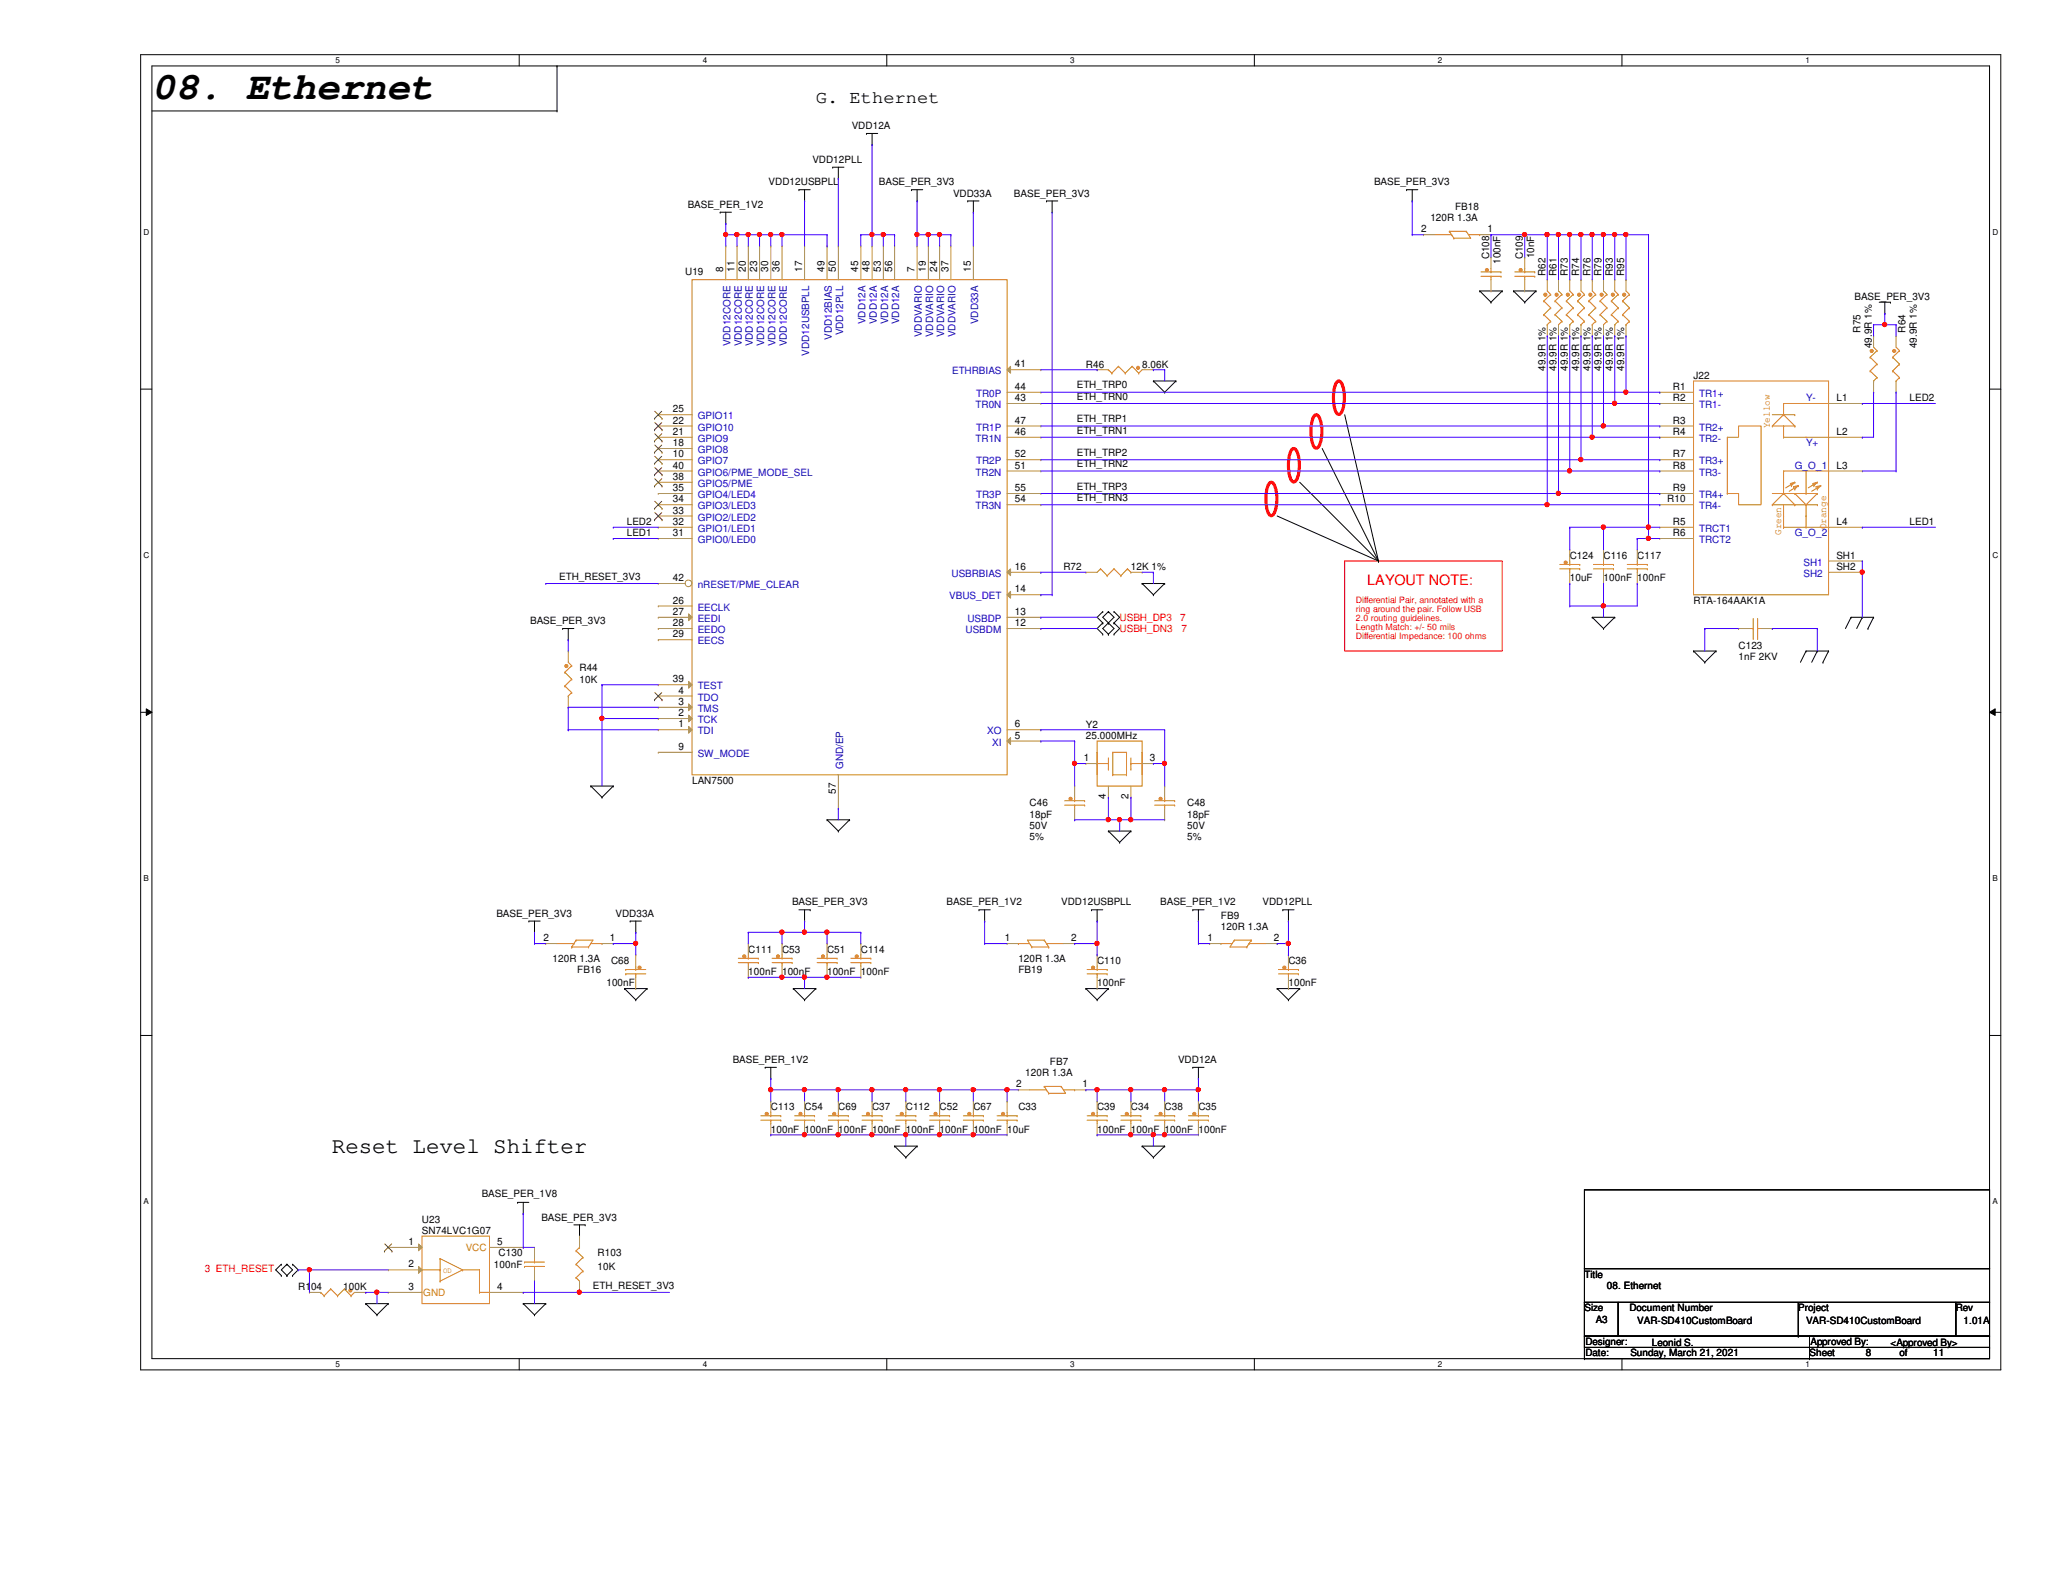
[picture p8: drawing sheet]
<svg xmlns="http://www.w3.org/2000/svg" width="279mm" height="216mm" viewBox="0 0 279 216" stroke-linecap="round" stroke-linejoin="round" font-family="sans-serif">
<defs><g id="words">
<text font-size="5.3" x="20.6" y="13.5">08. Ethernet</text>
<text font-size="3" x="45" y="156.1">Reset Level Shifter</text>
<text font-size="2.4" x="110.5" y="13.9">G. Ethernet</text>
<text font-size="1.9" fill="#f00" x="185.2" y="79.3">LAYOUT NOTE:</text>
<g font-size="1.4">
<text x="115.4" y="17.5">VDD12A</text>
<text x="110" y="22.1">VDD12PLL</text>
<text x="93.1" y="28.2">BASE_PER_1V2</text>
<text x="104.1" y="25.1">VDD12USBPLL</text>
<text x="119" y="25.1">BASE_PER_3V3</text>
<text x="129.1" y="26.6">VDD33A</text>
<text x="137.3" y="26.6">BASE_PER_3V3</text>
<text x="186.1" y="25.1">BASE_PER_3V3</text>
<text x="193.7" y="30">120R 1.3A</text>
<text x="197.1" y="28.4">FB18</text>
<text x="192.5" y="31.5">2</text>
<text x="201.5" y="31.5">1</text>
<text x="201.7" y="35.1" transform="rotate(-90 201.7 35.1)">C108</text>
<text x="203.2" y="35.8" transform="rotate(-90 203.2 35.8)">100nF</text>
<text x="206.2" y="35.1" transform="rotate(-90 206.2 35.1)">C109</text>
<text x="207.8" y="35" transform="rotate(-90 207.8 35)">10nF</text>
<text x="92.8" y="37.3">U19</text>
<text x="98" y="36.8" transform="rotate(-90 98 36.8)">8</text>
<text x="99.5" y="36.8" transform="rotate(-90 99.5 36.8)">11</text>
<text x="101" y="36.8" transform="rotate(-90 101 36.8)">20</text>
<text x="102.5" y="36.8" transform="rotate(-90 102.5 36.8)">23</text>
<text x="104.1" y="36.8" transform="rotate(-90 104.1 36.8)">30</text>
<text x="105.6" y="36.8" transform="rotate(-90 105.6 36.8)">36</text>
<text x="108.6" y="36.8" transform="rotate(-90 108.6 36.8)">17</text>
<text x="111.7" y="36.8" transform="rotate(-90 111.7 36.8)">49</text>
<text x="113.2" y="36.8" transform="rotate(-90 113.2 36.8)">50</text>
<text x="116.2" y="36.8" transform="rotate(-90 116.2 36.8)">45</text>
<text x="117.8" y="36.8" transform="rotate(-90 117.8 36.8)">48</text>
<text x="119.3" y="36.8" transform="rotate(-90 119.3 36.8)">53</text>
<text x="120.8" y="36.8" transform="rotate(-90 120.8 36.8)">56</text>
<text x="123.9" y="36.8" transform="rotate(-90 123.9 36.8)">7</text>
<text x="125.4" y="36.8" transform="rotate(-90 125.4 36.8)">19</text>
<text x="126.9" y="36.8" transform="rotate(-90 126.9 36.8)">24</text>
<text x="128.4" y="36.8" transform="rotate(-90 128.4 36.8)">37</text>
<text x="131.5" y="36.8" transform="rotate(-90 131.5 36.8)">15</text>
<text x="209.3" y="37.4" transform="rotate(-90 209.3 37.4)">R62</text>
<text x="210.8" y="37.4" transform="rotate(-90 210.8 37.4)">R61</text>
<text x="212.3" y="37.4" transform="rotate(-90 212.3 37.4)">R73</text>
<text x="213.9" y="37.4" transform="rotate(-90 213.9 37.4)">R74</text>
<text x="215.4" y="37.4" transform="rotate(-90 215.4 37.4)">R76</text>
<text x="216.9" y="37.4" transform="rotate(-90 216.9 37.4)">R79</text>
<text x="218.4" y="37.4" transform="rotate(-90 218.4 37.4)">R93</text>
<text x="220" y="37.4" transform="rotate(-90 220 37.4)">R95</text>
<text x="251.2" y="40.6">BASE_PER_3V3</text>
<text x="252" y="45" transform="rotate(-90 252 45)">R75</text>
<text x="253.5" y="47.2" transform="rotate(-90 253.5 47.2)">49.9R 1%</text>
<text x="258.1" y="45" transform="rotate(-90 258.1 45)">R64</text>
<text x="259.6" y="47.2" transform="rotate(-90 259.6 47.2)">49.9R 1%</text>
<text x="137.5" y="52.8">44</text>
<text x="137.5" y="49.7">41</text>
<text x="145.8" y="52.6">ETH_TRP0</text>
<text x="147.1" y="49.8">R46</text>
<text x="154.7" y="49.8">8.06K</text>
<text x="209.3" y="50.2" transform="rotate(-90 209.3 50.2)">49.9R 1%</text>
<text x="210.8" y="50.2" transform="rotate(-90 210.8 50.2)">49.9R 1%</text>
<text x="212.3" y="50.2" transform="rotate(-90 212.3 50.2)">49.9R 1%</text>
<text x="213.9" y="50.2" transform="rotate(-90 213.9 50.2)">49.9R 1%</text>
<text x="215.4" y="50.2" transform="rotate(-90 215.4 50.2)">49.9R 1%</text>
<text x="216.9" y="50.2" transform="rotate(-90 216.9 50.2)">49.9R 1%</text>
<text x="218.4" y="50.2" transform="rotate(-90 218.4 50.2)">49.9R 1%</text>
<text x="220" y="50.2" transform="rotate(-90 220 50.2)">49.9R 1%</text>
<text x="226.6" y="52.8">R1</text>
<text x="229.4" y="51.3">J22</text>
<text x="91.1" y="58.9">21</text>
<text x="91.1" y="57.4">22</text>
<text x="91.1" y="55.8">25</text>
<text x="137.5" y="54.3">43</text>
<text x="137.5" y="57.4">47</text>
<text x="137.5" y="58.9">46</text>
<text x="145.8" y="58.7">ETH_TRN1</text>
<text x="145.8" y="57.2">ETH_TRP1</text>
<text x="145.8" y="54.1">ETH_TRN0</text>
<text x="226.6" y="54.3">R2</text>
<text x="226.6" y="57.4">R3</text>
<text x="226.6" y="58.9">R4</text>
<text x="248.7" y="54.3">L1</text>
<text x="248.7" y="58.9">L2</text>
<text x="258.6" y="54.4">LED2</text>
<text x="91.1" y="61.9">10</text>
<text x="91.1" y="63.5">40</text>
<text x="91.1" y="60.4">18</text>
<text x="91.1" y="65">38</text>
<text x="137.5" y="63.5">51</text>
<text x="137.5" y="61.9">52</text>
<text x="145.8" y="63.3">ETH_TRN2</text>
<text x="145.8" y="61.8">ETH_TRP2</text>
<text x="226.6" y="61.9">R7</text>
<text x="226.6" y="63.5">R8</text>
<text x="248.7" y="63.5">L3</text>
<text x="84.9" y="71.1">LED2</text>
<text x="91.1" y="71.1">32</text>
<text x="91.1" y="69.6">33</text>
<text x="91.1" y="68">34</text>
<text x="91.1" y="66.5">35</text>
<text x="137.5" y="66.5">55</text>
<text x="137.5" y="68">54</text>
<text x="145.8" y="66.3">ETH_TRP3</text>
<text x="145.8" y="67.9">ETH_TRN3</text>
<text x="225.8" y="68">R10</text>
<text x="226.6" y="66.5">R9</text>
<text x="226.6" y="71.1">R5</text>
<text x="248.7" y="71.1">L4</text>
<text x="258.6" y="71.1">LED1</text>
<text x="84.9" y="72.6">LED1</text>
<text x="91.1" y="72.6">31</text>
<text x="137.5" y="77.2">16</text>
<text x="144" y="77.2">R72</text>
<text x="153.2" y="77.2">12K 1%</text>
<text x="212.6" y="75.7">C124</text>
<text x="217.2" y="75.7">C116</text>
<text x="221.7" y="75.7">C117</text>
<text x="226.6" y="72.6">R6</text>
<text x="248.7" y="75.6">SH1</text>
<text x="248.7" y="77.2">SH2</text>
<text x="75.7" y="78.5">ETH_RESET_3V3</text>
<text x="91.1" y="81.7">26</text>
<text x="91.1" y="78.7">42</text>
<text x="91.1" y="83.3">27</text>
<text x="137.5" y="80.2">14</text>
<text x="137.5" y="83.3">13</text>
<text x="212.6" y="78.7">10uF</text>
<text x="217.2" y="78.7">100nF 100nF</text>
<text x="229.4" y="81.8">RTA-164AAK1A</text>
<text x="71.8" y="84.5">BASE_PER_3V3</text>
<text x="91.1" y="86.3">29</text>
<text x="91.1" y="84.8">28</text>
<text x="137.5" y="84.8">12</text>
<text x="235.5" y="87.9">C123</text>
<text x="235.5" y="89.4">1nF 2KV</text>
<text x="78.5" y="90.9">R44</text>
<text x="78.5" y="92.5">10K</text>
<text x="91.1" y="92.4">39</text>
<text x="91.9" y="95.5">3</text>
<text x="91.9" y="93.9">4</text>
<text x="91.9" y="101.6">9</text>
<text x="91.9" y="97">2</text>
<text x="91.9" y="98.5">1</text>
<text x="137.5" y="98.5">6</text>
<text x="137.5" y="100">5</text>
<text x="147.1" y="98.6">Y2</text>
<text x="147.1" y="100.1">25.000MHz</text>
<text x="93.7" y="106.2">LAN7500</text>
<text x="113.2" y="107.5" transform="rotate(-90 113.2 107.5)">57</text>
<text x="146.8" y="103.1">1</text>
<text x="155.7" y="103.1">3</text>
<text x="139.4" y="109.2">C46</text>
<text x="139.4" y="110.7">18pF</text>
<text x="139.4" y="112.3">50V</text>
<text x="139.4" y="113.8">5%</text>
<text x="149.8" y="108.3" transform="rotate(-90 149.8 108.3)">4</text>
<text x="152.8" y="108.3" transform="rotate(-90 152.8 108.3)">2</text>
<text x="160.8" y="109.2">C48</text>
<text x="160.8" y="110.7">18pF</text>
<text x="160.8" y="112.3">50V</text>
<text x="160.8" y="113.8">5%</text>
<text x="67.2" y="124.2">BASE_PER_3V3</text>
<text x="83.4" y="124.2">VDD33A</text>
<text x="107.3" y="122.6">BASE_PER_3V3</text>
<text x="128.2" y="122.6">BASE_PER_1V2</text>
<text x="143.7" y="122.6">VDD12USBPLL</text>
<text x="157.1" y="122.6">BASE_PER_1V2</text>
<text x="165.4" y="124.5">FB9</text>
<text x="165.4" y="126">120R 1.3A</text>
<text x="171" y="122.6">VDD12PLL</text>
<text x="73.6" y="127.5">2</text>
<text x="74.8" y="130.3">120R 1.3A</text>
<text x="78.2" y="131.8">FB16</text>
<text x="82.6" y="127.5">1</text>
<text x="82.8" y="130.6">C68</text>
<text x="101.3" y="129">C111</text>
<text x="105.9" y="129">C53</text>
<text x="112" y="129">C51</text>
<text x="116.6" y="129">C114</text>
<text x="136.1" y="127.5">1</text>
<text x="137.9" y="131.8">FB19</text>
<text x="137.9" y="130.3">120R 1.3A</text>
<text x="145.1" y="127.5">2</text>
<text x="148.6" y="130.6">C110</text>
<text x="163.5" y="127.5">1</text>
<text x="172.5" y="127.5">2</text>
<text x="174.5" y="130.6">C36</text>
<text x="82.1" y="133.6">100nF</text>
<text x="101.3" y="132.1">100nF 100nF</text>
<text x="112" y="132.1">100nF 100nF</text>
<text x="148.6" y="133.6">100nF</text>
<text x="174.5" y="133.6">100nF</text>
<text x="99.2" y="144">BASE_PER_1V2</text>
<text x="159.6" y="144">VDD12A</text>
<text x="137.6" y="147.3">2</text>
<text x="138.9" y="145.8">120R 1.3A</text>
<text x="142.2" y="144.3">FB7</text>
<text x="146.6" y="147.3">1</text>
<text x="104.4" y="150.4">C113</text>
<text x="104.4" y="153.4">100nF 100nF 100nF 100nF 100nF 100nF 100nF 10uF</text>
<text x="109" y="150.4">C54</text>
<text x="113.5" y="150.4">C69</text>
<text x="118.1" y="150.4">C37</text>
<text x="122.7" y="150.4">C112</text>
<text x="127.3" y="150.4">C52</text>
<text x="131.8" y="150.4">C67</text>
<text x="137.9" y="150.4">C33</text>
<text x="148.6" y="150.4">C39</text>
<text x="148.6" y="153.4">100nF 100nF 100nF 100nF</text>
<text x="153.2" y="150.4">C34</text>
<text x="157.7" y="150.4">C38</text>
<text x="162.3" y="150.4">C35</text>
<text x="57.1" y="165.6">U23</text>
<text x="57.1" y="167.1">SN74LVC1G07</text>
<text x="65.2" y="162.1">BASE_PER_1V8</text>
<text x="73.3" y="165.3">BASE_PER_3V3</text>
<text x="55.3" y="168.6">1</text>
<text x="55.3" y="171.7">2</text>
<text x="66.9" y="171.7">100nF</text>
<text x="67.4" y="168.6">5</text>
<text x="67.5" y="170.2">C130</text>
<text x="80.9" y="170.2">R103</text>
<text x="80.9" y="172">10K</text>
<text x="214.6" y="173.1">Title</text>
<text x="40.4" y="174.8">R104</text>
<text x="46.5" y="174.8">100K</text>
<text x="55.3" y="174.7">3</text>
<text x="67.4" y="174.7">4</text>
<text x="80.3" y="174.5">ETH_RESET_3V3</text>
<text x="214.6" y="177.6">Size</text>
<text x="216.1" y="179.2">A3</text>
<text x="217.6" y="174.6">08. Ethernet</text>
<text x="220.7" y="177.6">Document Number</text>
<text x="221.7" y="179.3">VAR-SD410CustomBoard</text>
<text x="243.5" y="177.6">Project</text>
<text x="244.6" y="179.3">VAR-SD410CustomBoard</text>
<text x="264.9" y="177.6">Rev</text>
<text x="265.9" y="179.3">1.01A</text>
<text x="214.7" y="183.7">Date:</text>
<text x="214.7" y="182.2">Designer:</text>
<text x="220.8" y="183.7">Sunday, March 21, 2021</text>
<text x="223.7" y="182.4">Leonid S.</text>
<text x="245.1" y="183.7">Sheet</text>
<text x="245.2" y="182.2">Approved By:</text>
<text x="252.7" y="183.7">8</text>
<text x="256" y="182.4">&lt;Approved By&gt;</text>
<text x="257.3" y="183.7">of</text>
<text x="261.8" y="183.7">11</text>
</g>
<g font-size="1.4" fill="#00c">
<text x="98.9" y="46.9" transform="rotate(-90 98.9 46.9)">VDD12CORE</text>
<text x="100.5" y="46.9" transform="rotate(-90 100.5 46.9)">VDD12CORE</text>
<text x="102" y="46.9" transform="rotate(-90 102 46.9)">VDD12CORE</text>
<text x="103.5" y="46.9" transform="rotate(-90 103.5 46.9)">VDD12CORE</text>
<text x="105" y="46.9" transform="rotate(-90 105 46.9)">VDD12CORE</text>
<text x="106.6" y="46.9" transform="rotate(-90 106.6 46.9)">VDD12CORE</text>
<text x="112.6" y="46.1" transform="rotate(-90 112.6 46.1)">VDD12BIAS</text>
<text x="114.2" y="45.4" transform="rotate(-90 114.2 45.4)">VDD12PLL</text>
<text x="117.2" y="43.9" transform="rotate(-90 117.2 43.9)">VDD12A</text>
<text x="118.7" y="43.9" transform="rotate(-90 118.7 43.9)">VDD12A</text>
<text x="120.3" y="43.9" transform="rotate(-90 120.3 43.9)">VDD12A</text>
<text x="121.8" y="43.9" transform="rotate(-90 121.8 43.9)">VDD12A</text>
<text x="124.8" y="45.7" transform="rotate(-90 124.8 45.7)">VDDVARIO</text>
<text x="126.4" y="45.7" transform="rotate(-90 126.4 45.7)">VDDVARIO</text>
<text x="127.9" y="45.7" transform="rotate(-90 127.9 45.7)">VDDVARIO</text>
<text x="129.4" y="45.7" transform="rotate(-90 129.4 45.7)">VDDVARIO</text>
<text x="132.5" y="43.9" transform="rotate(-90 132.5 43.9)">VDD33A</text>
<text x="109.6" y="48.2" transform="rotate(-90 109.6 48.2)">VDD12USBPLL</text>
<text x="128.9" y="50.7">ETHRBIAS</text>
<text x="132.2" y="53.8">TR0P</text>
<text x="230.1" y="53.8">TR1+</text>
<text x="94.5" y="59.9">GPIO9</text>
<text x="94.5" y="58.3">GPIO10</text>
<text x="94.5" y="56.8">GPIO11</text>
<text x="132.1" y="55.3">TR0N</text>
<text x="132.1" y="59.9">TR1N</text>
<text x="132.2" y="58.3">TR1P</text>
<text x="230.1" y="55.3">TR1-</text>
<text x="230.1" y="58.3">TR2+</text>
<text x="230.1" y="59.9">TR2-</text>
<text x="244.6" y="54.4">Y-</text>
<text x="94.5" y="62.9">GPIO7</text>
<text x="94.5" y="64.4">GPIO6/PME_MODE_SEL</text>
<text x="94.5" y="61.4">GPIO8</text>
<text x="94.5" y="66">GPIO5/PME</text>
<text x="132.1" y="64.4">TR2N</text>
<text x="132.2" y="62.9">TR2P</text>
<text x="230.1" y="62.9">TR3+</text>
<text x="230.1" y="64.4">TR3-</text>
<text x="243.1" y="63.5">G_O_1</text>
<text x="244.6" y="60.5">Y+</text>
<text x="94.5" y="70.5">GPIO2/LED2</text>
<text x="94.5" y="69">GPIO3/LED3</text>
<text x="94.5" y="67.5">GPIO4/LED4</text>
<text x="132.1" y="69">TR3N</text>
<text x="132.2" y="67.5">TR3P</text>
<text x="230.1" y="67.5">TR4+</text>
<text x="230.1" y="69">TR4-</text>
<text x="94.5" y="73.6">GPIO0/LED0</text>
<text x="94.5" y="72.1">GPIO1/LED1</text>
<text x="230.1" y="72.1">TRCT1</text>
<text x="230.1" y="73.6">TRCT2</text>
<text x="243.1" y="72.6">G_O_2</text>
<text x="244.3" y="76.6">SH1</text>
<text x="94.5" y="82.7">EECLK</text>
<text x="94.5" y="79.7">nRESET/PME_CLEAR</text>
<text x="128.6" y="81.2">VBUS_DET</text>
<text x="128.9" y="78.1">USBRBIAS</text>
<text x="244.3" y="78.1">SH2</text>
<text x="94.5" y="87.3">EECS</text>
<text x="94.5" y="85.8">EEDO</text>
<text x="94.5" y="84.2">EEDI</text>
<text x="130.8" y="85.8">USBDM</text>
<text x="131" y="84.2">USBDP</text>
<text x="94.5" y="93.4">TEST</text>
<text x="94.5" y="94.9">TDO</text>
<text x="94.5" y="98">TCK</text>
<text x="94.5" y="96.4">TMS</text>
<text x="94.5" y="99.5">TDI</text>
<text x="133.7" y="99.5">XO</text>
<text x="134.4" y="101">XI</text>
<text x="94.5" y="102.5">SW_MODE</text>
<text x="114.2" y="104.2" transform="rotate(-90 114.2 104.2)">GND/EP</text>
</g>
<g font-size="1.4" fill="#cc8006">
<text x="239.7" y="58" transform="rotate(-90 239.7 58)">Yellow</text>
<text x="247.3" y="71.7" transform="rotate(-90 247.3 71.7)">Orange</text>
<text x="241.2" y="72.5" transform="rotate(-90 241.2 72.5)">Green</text>
<text x="63.1" y="169.4">VCC</text>
<text x="57.3" y="175.5">GND</text>
</g>
<g font-size="1.4" fill="#f00">
<text x="151.6" y="85.6">USBH_DN3</text>
<text x="151.6" y="84.1">USBH_DP3</text>
<text x="159.9" y="84.1">7</text>
<text x="160" y="85.6">7</text>
<text x="27.7" y="172.3">3 ETH_RESET</text>
</g>
<g font-size="1.2" fill="#f00">
<text x="183.6" y="81.7">Differential Pair, annotated with a</text>
<text x="183.6" y="82.9">ring around the pair. Follow USB</text>
<text x="183.6" y="84.1">2.0 routing guidelines.</text>
<text x="183.6" y="85.3">Length Match: +/- 50 mils</text>
<text x="183.6" y="86.6">Differential Impedance: 100 ohms</text>
</g>
<g font-size="1.1">
<text x="45.4" y="8.6">5</text>
<text x="95.2" y="8.6">4</text>
<text x="144.9" y="8.6">3</text>
<text x="194.7" y="8.6">2</text>
<text x="244.5" y="8.6">1</text>
<text x="19.4" y="31.8">D</text>
<text x="269.8" y="31.8">D</text>
<text x="19.4" y="75.6">C</text>
<text x="269.8" y="75.6">C</text>
<text x="19.4" y="119.3">B</text>
<text x="269.8" y="119.3">B</text>
<text x="19.4" y="163.1">A</text>
<text x="269.8" y="163.1">A</text>
<text x="45.4" y="185.2">5</text>
<text x="95.2" y="185.2">4</text>
<text x="144.9" y="185.2">3</text>
<text x="194.7" y="185.2">2</text>
<text x="244.5" y="185.2">1</text>
</g>
<text font-size="1.1" fill="#cc8006" x="60" y="172.5">OD</text>
</g></defs>
<path d="M19.1 7.4h251.9v178.1h-251.9zM20.6 8.9h248.9v175.1h-248.9z" fill="none" stroke="#000" stroke-width=".14"/>
<g fill="#fff">
<path d="M45.4 7.6h.6v1.2h-.6z"/>
<path d="M45.4 184.2h.6v1.2h-.6z"/>
</g>
<path d="M70.3 7.4v1.5M70.3 184v1.5" fill="none" stroke="#000" stroke-width=".14"/>
<g fill="#fff">
<path d="M95.2 7.6h.6v1.2h-.6z"/>
<path d="M95.2 184.2h.6v1.2h-.6z"/>
</g>
<path d="M120.1 7.4v1.5M120.1 184v1.5" fill="none" stroke="#000" stroke-width=".14"/>
<g fill="#fff">
<path d="M144.9 7.6h.6v1.2h-.6z"/>
<path d="M144.9 184.2h.6v1.2h-.6z"/>
</g>
<path d="M169.9 7.4v1.5M169.9 184v1.5" fill="none" stroke="#000" stroke-width=".14"/>
<g fill="#fff">
<path d="M194.7 7.6h.6v1.2h-.6z"/>
<path d="M194.7 184.2h.6v1.2h-.6z"/>
</g>
<path d="M219.7 7.4v1.5M219.7 184v1.5" fill="none" stroke="#000" stroke-width=".14"/>
<g fill="#fff">
<path d="M244.5 7.6h.6v1.2h-.6z"/>
<path d="M244.5 184.2h.6v1.2h-.6z"/>
<path d="M19.4 30.8h.8v1.2h-.8z"/>
<path d="M269.8 30.8h.8v1.2h-.8z"/>
<path d="M19.4 74.6h.8v1.2h-.8z"/>
<path d="M269.8 74.6h.8v1.2h-.8z"/>
</g>
<path d="M19.1 52.7h1.5M269.5 52.7h1.5" fill="none" stroke="#000" stroke-width=".14"/>
<g fill="#fff">
<path d="M19.4 118.4h.8v1.1h-.8z"/>
<path d="M269.8 118.4h.8v1.1h-.8z"/>
</g>
<path d="M19.1 96.5h1.5M19.8 96l.8 .5-.8 .4zM269.5 96.5l.7-.5v.9zM269.5 96.5h1.5" fill="none" stroke="#000" stroke-width=".14"/>
<path d="M19.8 96l.8 .5-.8 .4zM269.5 96.5l.7-.5v.9z" fill="#000"/>
<g fill="#fff">
<path d="M19.4 162.1h.8v1.2h-.8z"/>
<path d="M269.8 162.1h.8v1.2h-.8z"/>
</g>
<g fill="none" stroke="#000" stroke-width=".14">
<path d="M20.6 15h54.8M75.4 8.9h.1M75.4 15h.1M75.4 8.9v6.1M117.3 18.1h.1M117.3 18.1h1.6M118.1 19.6h.1M118.1 18.1v1.5M97.5 28.7h.1M97.5 28.7h1.6M98.3 30.3h.1M98.3 28.7v1.6"/>
<path d="M108.2 25.7h.1M108.2 25.7h1.5M109 27.2h.1M109 25.7v1.5M112.8 22.6h.1M112.8 22.6h1.5M113.5 24.2h.1M113.5 22.6v1.6M123.4 25.7h.1M123.4 25.7h1.6M124.2 27.2h.1M124.2 25.7v1.5"/>
<path d="M131.1 27.2h.1M131.1 27.2h1.5M131.8 28.7h.1M131.8 27.2v1.5M141.7 27.2h.1M141.7 27.2h1.6M142.5 28.7h.1M142.5 27.2v1.5M190.5 25.7h.1M190.5 25.7h1.5M191.3 27.2h.1M191.3 25.7v1.5"/>
<path d="M200.4 39.4h.1M200.4 39.4h3.1M200.4 39.4l1.5 1.5M203.5 39.4h.1M203.5 39.4l-1.6 1.5M205 39.4h.1M205 39.4h3M205 39.4l1.5 1.5M208 39.4h.1M208 39.4l-1.5 1.5M156.2 51.6h.1M156.2 51.6h3.1"/>
<path d="M156.2 51.6l1.5 1.5M157.7 53.1h.1M159.3 51.6h.1M159.3 51.6l-1.6 1.5M182.1 56.2l4.6 19.8M201.9 40.9h.1M206.5 40.9h.1M254.5 40.9h1.5M255.3 42.5h.1M255.3 40.9v1.6M256 40.9h.1M154.7 79h.1"/>
<path d="M154.7 79h3M154.7 79l1.5 1.6M157.7 79h.1M157.7 79l-1.5 1.6M173 69.9l13.7 6.1M176 65.3l10.7 10.7M179.1 60.7l7.6 15.3M186.7 76h.1M76.2 85.1h.1M76.2 85.1h1.5M77 86.7h.1M77 85.1v1.6"/>
<path d="M149.4 84.4h.1M149.4 85.9h.1M149.4 82.8h.1M149.4 84.4l-.8 .7 .8 .8M149.4 82.8l-.8 .8 .8 .8M150.1 85.9h.1M150.1 84.4h.1M150.1 82.8h.1M150.1 82.8l-.7 .8 1.5 1.5-.8 .8M150.1 82.8l.8 .8-1.5 1.5 .7 .8M150.9 84.4h.1M150.9 85.9h.1"/>
<path d="M150.9 82.8h.1M150.9 84.4l.7 .7-.7 .8M150.9 82.8l.7 .8-.7 .8M156.2 80.6h.1M215.6 83.6h.1M215.6 83.6h3.1M215.6 83.6l1.6 1.5M217.2 85.1h.1M218.7 83.6h.1M218.7 83.6l-1.5 1.5M229.4 88.2h.1M229.4 88.2h3"/>
<path d="M229.4 88.2l1.5 1.5M230.9 89.7h.1M232.4 88.2h.1M232.4 88.2l-1.5 1.5M244.6 88.2h.1M244.6 88.2h3.1M244.6 88.2l-.8 1.5M246.1 88.2h.1M246.1 88.2l-.7 1.5M246.9 89.7h.1M247.7 88.2h.1M247.7 88.2l-.8 1.5"/>
<path d="M250.7 83.6h.1M250.7 83.6l-.8 1.5M250.7 83.6h3M252.2 83.6h.1M252.2 83.6l-.7 1.5M253 85.1h.1M253.7 83.6h.1M253.7 83.6l-.7 1.5M80 106.5h.1M80 106.5h3.1M80 106.5l1.5 1.5M81.5 108h.1"/>
<path d="M83.1 106.5h.1M83.1 106.5l-1.6 1.5M112 111h.1M112 111h3.1M112 111l1.5 1.6M113.5 112.6h.1M115.1 111h.1M115.1 111l-1.6 1.6M150.1 112.6h.1M150.1 112.6h3.1M150.1 112.6l1.5 1.5M151.6 114.1h.1"/>
<path d="M153.2 112.6h.1M153.2 112.6l-1.6 1.5M71.6 124.8h.1M71.6 124.8h1.6M72.4 126.3h.1M72.4 124.8v1.5M84.6 133.9h.1M84.6 133.9h3M84.6 133.9l1.5 1.5M85.3 124.8h.1M85.3 124.8h1.6M86.1 126.3h.1"/>
<path d="M86.1 135.4h.1M86.1 124.8v1.5M87.6 133.9h.1M87.6 133.9l-1.5 1.5M107.4 133.9h.1M107.4 133.9h3.1M107.4 133.9l1.6 1.5M108.2 123.2h1.5M109 124.8h.1M109 135.4h.1M109 123.2v1.6M109.7 123.2h.1"/>
<path d="M110.5 133.9h.1M110.5 133.9l-1.5 1.5M132.6 123.2h.1M132.6 123.2h1.5M133.4 124.8h.1M133.4 123.2v1.6M147.1 133.9h.1M147.1 133.9h3M147.1 133.9l1.5 1.5M147.8 123.2h.1M147.8 123.2h1.6M148.6 124.8h.1"/>
<path d="M148.6 135.4h.1M148.6 123.2v1.6M150.1 133.9h.1M150.1 133.9l-1.5 1.5M161.5 123.2h.1M161.5 123.2h1.6M162.3 124.8h.1M162.3 123.2v1.6M173 133.9h.1M173 133.9h3M173 133.9l1.5 1.5M173.7 123.2h.1"/>
<path d="M173.7 123.2h1.6M174.5 124.8h.1M174.5 135.4h.1M174.5 123.2v1.6M176 133.9h.1M176 133.9l-1.5 1.5M19.1 140.2h1.5M103.6 144.6h.1M103.6 144.6h1.6M104.4 146.1h.1M104.4 144.6v1.5M121.2 155.2h.1"/>
<path d="M121.2 155.2h3M121.2 155.2l1.5 1.6M122.7 156.8h.1M124.2 155.2h.1M124.2 155.2l-1.5 1.6M154.7 155.2h.1M154.7 155.2h3M154.7 155.2l1.5 1.6M156.2 156.8h.1M157.7 155.2h.1M157.7 155.2l-1.5 1.6M161.5 144.6h.1"/>
<path d="M161.5 144.6h1.6M162.3 146.1h.1M162.3 144.6v1.5M269.5 140.2h1.5M38.1 172.8h.1M38.1 171.2h.1M38.1 171.2l-.8 .8 .8 .8M38.9 171.2h.1M38.9 172.8h.1M38.9 171.2l.7 .8-.7 .8M38.9 171.2l-.8 .8 .8 .8M39.6 172.8h.1"/>
<path d="M39.6 171.2h.1M39.6 171.2l.8 .8-.8 .8M49.5 176.6h.1M49.5 176.6h3.1M49.5 176.6l1.6 1.5M51.1 178.1h.1M52.6 176.6h.1M52.6 176.6l-1.5 1.5M70.1 162.9h.1M70.1 162.9h1.5M70.9 176.6h.1M70.9 164.4h.1"/>
<path d="M70.9 176.6h3M70.9 176.6l1.5 1.5M70.9 162.9v1.5M72.4 178.1h.1M73.9 176.6h.1M73.9 176.6l-1.5 1.5M77.7 165.9h1.5M78.5 167.4h.1M78.5 165.9v1.5M79.2 165.9h.1M214.6 161.2h54.9v10.6h-54.9zM214.6 171.8h54.9v4.6h-54.9z"/>
<path d="M214.6 176.4h4.6v4.6h-4.6zM214.6 176.4v7.6M219.2 176.4h45.7v4.6h-45.7zM243.5 176.4v4.6M264.9 176.4h4.6v4.6h-4.6zM214.6 181h30.5v1.5h-30.5zM214.6 184h.1M214.6 184h30.5M243.5 181h.1M245.1 181h24.4v3h-24.4zM245.1 184h.1M245.1 182.5h24.4"/>
<path d="M269.5 182.5h.1"/>
</g>
<path d="M182.1 76h21.4v12.2h-21.4z" fill="none" stroke="#f00" stroke-width=".14"/>
<path d="M178 56.3l.3-.1a1.6 1.6 0 0 1 .7 1.5 4.6 4.6 0 0 1-.5 2.9l-.2 .1a1.6 1.6 0 0 1-.7-1.6 4.8 4.8 0 0 1 .4-2.8zM181.1 51.7l.2-.1a1.6 1.6 0 0 1 .7 1.5 4.6 4.6 0 0 1-.4 2.9l-.3 .1a1.6 1.6 0 0 1-.7-1.5 4.8 4.8 0 0 1 .5-2.9zM171.9 65.4l.3-.1a1.6 1.6 0 0 1 .7 1.6 4.6 4.6 0 0 1-.5 2.8l-.2 .1a1.6 1.6 0 0 1-.7-1.5 4.8 4.8 0 0 1 .4-2.9zM175 60.9l.2-.2a1.6 1.6 0 0 1 .7 1.6 4.6 4.6 0 0 1-.4 2.9l-.3 .1a1.6 1.6 0 0 1-.7-1.6 4.8 4.8 0 0 1 .5-2.8z" fill="none" stroke="#f00" stroke-width=".42"/>
<g fill="none" stroke="#cc8006" stroke-width=".14">
<path d="M237 85.1h.4M237.4 86.5h.1M237.4 85.1h.1M237.4 83.8v2.7M238 86.5h.1M238 85.1h.1M238 83.8v2.7M238 85.1h.5M130.5 151.7h2.7M130.5 151.1h2.7M131.8 151.7h.1M131.8 151.7v.5"/>
<path d="M133.2 151.7h.1M133.2 151.1h.1M71 170.9h.1M71 171.5h.1M71 170.9h2.7M71 171.5h2.7M72.4 170.9h.1M72.4 171.5h.1M72.4 170.5v.4M72.4 171.5v.5"/>
</g>
<path d="M235.5 85.1h.1M235.5 85.1h1.5M238.5 85.1h1.5M240 85.1h.1M72.4 173.5h.1M72.4 169h.1M72.4 169v1.5M72.4 172v1.5" fill="none" stroke="#a84" stroke-width=".14"/>
<path d="M131.1 150.7h.3l.1 .2-.1 .1-.1 .1-.2-.1z" fill-rule="evenodd" fill="#cc8006"/>
<path d="M116.8 151.7h2.7M116.8 151.1h2.7M118.1 151.7h.1M118.1 151.7v.5M119.5 151.7h.1M119.5 151.1h.1M131.1 150.7h.3l.1 .2-.1 .1-.1 .1-.2-.1zM131.8 151.1h.1M131.8 150.7v.4" fill="none" stroke="#cc8006" stroke-width=".14"/>
<path d="M131.8 149.1h.1M131.8 153.7h.1M131.8 149.1v1.6M131.8 152.2v1.5" fill="none" stroke="#a84" stroke-width=".14"/>
<path d="M117.4 150.7h.3l.1 .2-.1 .1-.1 .1-.2-.1z" fill-rule="evenodd" fill="#cc8006"/>
<g fill="none" stroke="#cc8006" stroke-width=".14">
<path d="M194.3 31.8h2.3M196.3 31.3h.1M196.3 31.3l.6 1M196.3 31.3h2.3M196.6 31.8h.1M196.9 32.3h.1M198.6 31.3h.1M198.6 31.3l.6 1h-2.3M198.9 31.8h1.5M200.4 31.8h.1M117.4 150.7h.3l.1 .2-.1 .1-.1 .1-.2-.1zM118.1 151.1h.1"/>
<path d="M118.1 150.7v.4M147.2 151.7h2.7M147.2 151.1h2.7M148.6 151.7h.1M148.6 151.7v.5M149.9 151.7h.1M149.9 151.1h.1M78 173.1h.1M78 171.2h.1M78 169.4h.1M78 173.1l.5 .4M78 171.2l1 1"/>
<path d="M78 169.4l1 .9M78.5 169h.1M78.5 169l-.5 .4M79 172.2h.1M79 170.3h.1M79 172.2l-1 .9M79 170.3l-1 .9"/>
</g>
<path d="M192.8 31.8h.1M192.8 31.8h1.5M200.4 31.8h1.5M201.9 31.8h.1M118.1 149.1h.1M118.1 153.7h.1M118.1 149.1v1.6M118.1 152.2v1.5M78.5 175h.1M78.5 167.4h.1M78.5 167.4v1.6M78.5 173.5v1.5" fill="none" stroke="#a84" stroke-width=".14"/>
<path d="M147.9 150.7h.3l.1 .2-.1 .1-.2 .1-.1-.1z" fill-rule="evenodd" fill="#cc8006"/>
<g fill="none" stroke="#cc8006" stroke-width=".14">
<path d="M147.9 150.7h.3l.1 .2-.1 .1-.2 .1-.1-.1zM148.6 151.1h.1M148.6 150.7v.4M43.4 175h.1M43.4 175l.5 .5M43.9 175.5h.1M44.8 174.6h.1M44.8 174.6l.9 .9M44.8 174.6l-.9 .9M45.7 175.5h.1M46.7 174.6h.1M46.7 174.6l.8 .9"/>
<path d="M46.7 174.6l-1 .9M47.5 175.5h.1M48 175l-.5 .5"/>
</g>
<path d="M148.6 149.1h.1M148.6 153.7h.1M148.6 149.1v1.6M148.6 152.2v1.5" fill="none" stroke="#a84" stroke-width=".14"/>
<path d="M47.3 174.6h.3l.1 .2-.1 .1-.1 .1-.2-.1z" fill-rule="evenodd" fill="#cc8006"/>
<path d="M115.2 130.4h2.7M115.2 129.8h2.7M116.6 130.4h.1M116.6 130.4v.5M117.9 130.4h.1M117.9 129.8h.1M47.3 174.6h.3l.1 .2-.1 .1-.1 .1-.2-.1z" fill="none" stroke="#cc8006" stroke-width=".14"/>
<path d="M41.9 175h.1M41.9 175h1.5M48 175h1.5M49.5 175h.1" fill="none" stroke="#a84" stroke-width=".14"/>
<path d="M115.9 129.4h.3v.1v.2l-.2 .1-.1-.1z" fill-rule="evenodd" fill="#cc8006"/>
<g fill="none" stroke="#cc8006" stroke-width=".14">
<path d="M220.2 39.4l.5 .5M220.7 39.9h.1M220.7 39.9l-.9 .9M219.8 40.8h.1M219.8 42.6h.1M219.8 40.8l.9 .9M219.8 42.6l.9 .9M220.2 44h.1M220.7 41.7h.1M220.7 43.5h.1M220.7 41.7l-.9 .9M220.7 43.5l-.5 .5"/>
<path d="M115.9 129.4h.3v.1v.2l-.2 .1-.1-.1zM116.6 129.8h.1M116.6 129.3v.5"/>
</g>
<path d="M116.6 127.8h.1M116.6 132.4h.1M116.6 127.8v1.5M116.6 130.9v1.5" fill="none" stroke="#a84" stroke-width=".14"/>
<path d="M219.8 39.8h.3l.1 .1-.1 .2h-.1h-.2z" fill-rule="evenodd" fill="#cc8006"/>
<path d="M93.7 37.9h42.7v67h-42.7zM219.8 39.8h.3l.1 .1-.1 .2h-.1h-.2z" fill="none" stroke="#cc8006" stroke-width=".14"/>
<g fill="none" stroke="#a84" stroke-width=".14">
<path d="M220.2 37.9h.1M220.2 37.9v1.5M136.4 54.7h4.6M136.4 53.1h4.6M141 54.7h.1M141 53.1h.1M220.2 45.5h.1M220.2 44v1.5M136.4 63.8h4.6M136.4 62.3h4.6M141 63.8h.1M141 62.3h.1"/>
<path d="M89.2 86.7h.1M89.2 85.1h.1M89.2 82.1h.1M89.2 86.7h4.5M89.2 85.1h4.5M89.2 82.1h4.5"/>
</g>
<path d="M136.4 50.1l.5-.5v.9z" fill="#a84"/>
<path d="M136.4 50.1l.5-.5v.9zM136.4 50.1h4.6M141 50.1h.1M89.2 62.3h.1M89.2 63.8h.1M89.2 62.3h4.5M89.2 63.8h4.5M89.2 101.9h.1M89.2 101.9h4.5" fill="none" stroke="#a84" stroke-width=".14"/>
<path d="M88.6 62.8h.1M88.6 64.3h.1M88.7 61.8l1 1M88.7 63.3l1 1M89.6 61.8l-1 1M89.6 63.3l-1 1M89.7 62.8h.1M89.7 64.3h.1" fill="none" stroke="#804000" stroke-width=".14"/>
<path d="M93.3 92.3l.4 .5-.4 .4z" fill="#a84"/>
<path d="M89.2 92.8h.1M89.2 92.8h4.5M93.3 92.3l.4 .5-.4 .4z" fill="none" stroke="#a84" stroke-width=".14"/>
<path d="M136.4 80.6l.5-.5v.9z" fill="#a84"/>
<path d="M116.6 33.3h.1M116.6 33.3v4.6M118.1 33.3h.1M118.1 33.3v4.6M136.4 80.6l.5-.5v.9zM136.4 80.6h4.6M141 80.6h.1" fill="none" stroke="#a84" stroke-width=".14"/>
<circle cx="93.2" cy="79" r=".45" fill="#fff"/>
<g fill="none" stroke="#a84" stroke-width=".14">
<path d="M89.2 79h.1M89.2 79h3.6"/>
<circle cx="93.2" cy="79" r=".45"/>
</g>
<path d="M93.3 96.9l.4 .4-.4 .5z" fill="#a84"/>
<path d="M89.2 97.3h.1M89.2 97.3h4.5M93.3 96.9l.4 .4-.4 .5z" fill="none" stroke="#a84" stroke-width=".14"/>
<path d="M93.3 95.3l.4 .5-.4 .5z" fill="#a84"/>
<path d="M89.2 95.8h.1M89.2 94.3h.1M89.2 95.8h4.5M89.2 94.3h4.5M93.3 95.3l.4 .5-.4 .5z" fill="none" stroke="#a84" stroke-width=".14"/>
<path d="M88.6 94.8h.1M88.7 93.8l1 1M89.6 93.8l-1 1M89.7 94.8h.1" fill="none" stroke="#804000" stroke-width=".14"/>
<path d="M93.3 98.4l.4 .4-.4 .5z" fill="#a84"/>
<g fill="none" stroke="#a84" stroke-width=".14">
<path d="M98.3 33.3h.1M98.3 33.3v4.6M99.8 33.3h.1M99.8 33.3v4.6M119.6 33.3h.1M119.6 33.3v4.6M124.2 33.3h.1M124.2 33.3v4.6M127.3 33.3h.1M127.3 33.3v4.6M128.8 33.3h.1M128.8 33.3v4.6"/>
<path d="M89.2 98.8h.1M89.2 98.8h4.5M93.3 98.4l.4 .4-.4 .5z"/>
</g>
<path d="M93.3 83.1l.4 .5-.4 .5z" fill="#a84"/>
<path d="M89.2 83.6h.1M89.2 83.6h4.5M93.3 83.1l.4 .5-.4 .5zM136.4 98.8h4.6M141 98.8h.1M113.5 109.5h.1M113.5 104.9v4.6" fill="none" stroke="#a84" stroke-width=".14"/>
<path d="M136.4 100.4l.5-.5v.9z" fill="#a84"/>
<path d="M109 33.3h.1M109 33.3v4.6M136.4 100.4l.5-.5v.9zM136.4 100.4h4.6M141 100.4h.1" fill="none" stroke="#a84" stroke-width=".14"/>
<path d="M136.4 77.5l.5-.5v1z" fill="#a84"/>
<g fill="none" stroke="#a84" stroke-width=".14">
<path d="M101.3 33.3h.1M101.3 33.3v4.6M102.9 33.3h.1M102.9 33.3v4.6M104.4 33.3h.1M104.4 33.3v4.6M105.9 33.3h.1M105.9 33.3v4.6M112 33.3h.1M112 33.3v4.6M113.5 33.3h.1M113.5 33.3v4.6"/>
<path d="M121.2 33.3h.1M121.2 33.3v4.6M125.7 33.3h.1M125.7 33.3v4.6M131.8 33.3h.1M131.8 33.3v4.6M89.2 59.2h.1M89.2 57.7h.1M89.2 56.2h.1M89.2 59.2h4.5M89.2 57.7h4.5M89.2 56.2h4.5"/>
<path d="M136.4 59.2h4.6M136.4 57.7h4.6M141 57.7h.1M141 59.2h.1M89.2 72.9h.1M89.2 71.4h.1M89.2 69.9h.1M89.2 60.7h.1M89.2 68.4h.1M89.2 66.8h.1M89.2 65.3h.1M89.2 72.9h4.5"/>
<path d="M89.2 71.4h4.5M89.2 69.9h4.5M89.2 60.7h4.5M89.2 68.4h4.5M89.2 66.8h4.5M89.2 65.3h4.5M136.4 77.5l.5-.5v1zM136.4 77.5h4.6M136.4 68.4h4.6M136.4 66.8h4.6M141 77.5h.1M141 66.8h.1"/>
<path d="M141 68.4h.1M136.4 83.6h4.6M136.4 85.1h4.6M141 83.6h.1M141 85.1h.1"/>
</g>
<g fill="none" stroke="#804000" stroke-width=".14">
<path d="M88.6 59.7h.1M88.6 58.2h.1M88.6 56.7h.1M88.7 58.8l1 .9M88.7 57.2l1 1M88.7 55.7l1 1M89.6 58.8l-1 .9M89.6 57.2l-1 1M89.6 55.7l-1 1M89.7 59.7h.1M89.7 58.2h.1M89.7 56.7h.1"/>
<path d="M88.6 70.4h.1M88.6 61.3h.1M88.6 68.9h.1M88.6 65.8h.1M88.7 69.4l1 1M88.7 60.3l1 1M88.7 67.9l1 1M88.7 64.9l1 .9M89.6 69.4l-1 1M89.6 60.3l-1 1M89.6 67.9l-1 1M89.6 64.9l-1 .9"/>
<path d="M89.7 70.4h.1M89.7 61.3h.1M89.7 68.9h.1M89.7 65.8h.1"/>
</g>
<path d="M200.6 37.4h2.7M200.6 36.8h2.7M201.9 37.4h.1M201.9 37.4v.5M203.3 37.4h.1M203.3 36.8h.1" fill="none" stroke="#cc8006" stroke-width=".14"/>
<path d="M201.2 36.4h.3l.1 .2-.1 .1-.1 .1-.2-.1z" fill-rule="evenodd" fill="#cc8006"/>
<path d="M201.2 36.4h.3l.1 .2-.1 .1-.1 .1-.2-.1zM201.9 36.8h.1M201.9 36.4v.4M103 151.7h2.7M103 151.1h2.7M104.4 151.7h.1M104.4 151.7v.5M105.7 151.7h.1M105.7 151.1h.1" fill="none" stroke="#cc8006" stroke-width=".14"/>
<path d="M201.9 34.8h.1M201.9 39.4h.1M201.9 34.8v1.6M201.9 37.9v1.5" fill="none" stroke="#a84" stroke-width=".14"/>
<path d="M103.7 150.7h.3l.1 .2-.1 .1-.2 .1-.1-.1z" fill-rule="evenodd" fill="#cc8006"/>
<path d="M173.1 131.9h2.8M173.1 131.3h2.8M174.5 131.9h.1M174.5 131.9v.5M175.9 131.9h.1M175.9 131.3h.1M103.7 150.7h.3l.1 .2-.1 .1-.2 .1-.1-.1zM104.4 151.1h.1M104.4 150.7v.4" fill="none" stroke="#cc8006" stroke-width=".14"/>
<path d="M104.4 149.1h.1M104.4 153.7h.1M104.4 149.1v1.6M104.4 152.2v1.5" fill="none" stroke="#a84" stroke-width=".14"/>
<path d="M173.8 130.9h.3l.1 .2-.1 .1-.2 .1-.1-.1z" fill-rule="evenodd" fill="#cc8006"/>
<g fill="none" stroke="#cc8006" stroke-width=".14">
<path d="M173.8 130.9h.3l.1 .2-.1 .1-.2 .1-.1-.1zM174.5 131.3h.1M174.5 130.9v.4M57.2 167.4h9.1v9.2h-9.1zM57.2 172h2.4M59.6 173.5h.1M59.6 170.5h.1M59.6 172h.1M59.6 170.5v3M59.6 170.5l3.1 1.5M62.7 172h.1M62.7 172l-3.1 1.5"/>
<path d="M62.7 172h2.2M64.9 175h.1M64.9 172h.1M64.9 175h1.4M64.9 172v3"/>
</g>
<path d="M174.5 129.3h.1M174.5 133.9h.1M174.5 129.3v1.6M174.5 132.4v1.5" fill="none" stroke="#a84" stroke-width=".14"/>
<path d="M56.7 168.5l.5 .5-.5 .4z" fill="#a84"/>
<path d="M52.6 169h.1M52.6 169h4.6M56.7 168.5l.5 .5-.5 .4z" fill="none" stroke="#a84" stroke-width=".14"/>
<path d="M52.1 169.5h.1M52.1 168.5l1 1M53 168.5l-.9 1M53.1 169.5h.1" fill="none" stroke="#804000" stroke-width=".14"/>
<path d="M56.7 171.5l.5 .5-.5 .5z" fill="#a84"/>
<g fill="none" stroke="#a84" stroke-width=".14">
<path d="M224.8 53.1h.1M224.8 54.7h.1M224.8 57.7h.1M224.8 59.2h.1M224.8 54.7h4.6M224.8 59.2h4.6M224.8 53.1h4.6M224.8 57.7h4.6M247.7 54.7h4.5M247.7 59.2h4.5M252.2 54.7h.1M252.2 59.2h.1"/>
<path d="M224.8 62.3h.1M224.8 63.8h.1M224.8 66.8h.1M224.8 68.4h.1M224.8 71.4h.1M224.8 72.9h.1M224.8 71.4h4.6M224.8 63.8h4.6M224.8 62.3h4.6M224.8 66.8h4.6M224.8 68.4h4.6M224.8 72.9h4.6"/>
<path d="M247.7 71.4h4.5M247.7 63.8h4.5M247.7 76h4.5M247.7 77.5h4.5M252.2 71.4h.1M252.2 63.8h.1M252.2 76h.1M252.2 77.5h.1M52.6 172h.1M52.6 175h.1M52.6 172h4.6M52.6 175h4.6"/>
<path d="M56.7 171.5l.5 .5-.5 .5zM66.3 175h4.6M66.3 169h4.6M70.9 175h.1M70.9 169h.1"/>
</g>
<g fill="none" stroke="#cc8006" stroke-width=".14">
<path d="M218.7 39.4l.5 .5M219.2 39.9h.1M219.2 39.9l-1 .9M218.2 40.8h.1M218.2 42.6h.1M218.2 40.8l1 .9M218.2 42.6l1 .9M218.7 44h.1M219.2 41.7h.1M219.2 43.5h.1M219.2 41.7l-1 .9M219.2 43.5l-.5 .5"/>
<path d="M229.4 51.6h18.2v29h-18.2zM240 57.7h.1M240 56.2h3.1M240 57.7h3.1M241.6 54.7h.1M241.6 59.2h.1M241.6 56.2h.1M241.6 57.7h.1M241.6 56.2l1.5 1.5M241.6 56.2l-1.6 1.5M241.6 54.7v1.5M241.6 57.7v1.5"/>
<path d="M241.6 54.7h6.1M241.6 59.2h6.1M243.1 57.7h.1M243.1 56.2h.1M247.7 59.2h.1M233.9 66.8v-7.6h1.6v-1.5h3v10.7h-3v-1.6h-1.6h1.6v1.6M233.9 66.8h.1M240 68.4h.1M240 68.4h6.1M240 66.8h6.1M241.6 71.4h.1M241.6 65.3h.1"/>
<path d="M241.6 69.9h.1M241.6 63.8h.1M241.6 66.8h.1M241.6 66.8l-1.6 1.6M241.6 71.4h6.1M241.6 63.8v3M241.6 68.4v3M241.6 66.8l1.5 1.6M241.6 63.8h6.1M242.5 65.5h.1M242.6 65.8h.1M242.9 65.9h.1"/>
<path d="M243.1 68.4h.1M243.1 66.8h.1M243.1 65.3h.1M243.1 66.3h.1M243.1 65.3l-.5 .5M243.1 65.3l-1.2 .8M243.1 65.3l-.6 .2M243.1 66.8l1.5 1.6M243.5 65.8h.1M243.5 65.8l-1.2 .7M243.5 65.8l-.4 .5M243.5 65.8l-.6 .1"/>
<path d="M244.6 66.8h.1M244.6 68.4h.1M244.6 69.9h.1M244.6 71.4h.1M244.6 63.8v3M244.6 68.4v3M245.5 65.5h.1M245.7 65.8h.1M246 65.9h.1M246.1 65.3h.1M246.1 68.4h.1M246.1 66.8h.1"/>
<path d="M246.1 66.3h.1M246.1 66.8l-1.5 1.6M246.1 65.3l-1.2 .8M246.1 65.3l-.6 .2M246.1 65.3l-.4 .5M246.6 65.8h.1M246.6 65.8l-.6 .1M246.6 65.8l-.5 .5M246.6 65.8l-1.2 .7M247.7 63.8h.1"/>
</g>
<path d="M218.3 39.8h.3l.1 .1-.1 .2h-.2h-.1z" fill-rule="evenodd" fill="#cc8006"/>
<g fill="none" stroke="#cc8006" stroke-width=".14">
<path d="M218.3 39.8h.3l.1 .1-.1 .2h-.2h-.1zM165.4 127.8h.1M165.4 127.8h1.5M167.2 127.3h.1M167.2 127.3l-.6 1h2.3M167.2 127.3h2.3M168.9 128.3h.1M169.2 127.8h.1M169.2 127.8h2.3M169.5 127.3h.1M169.5 127.3l-.6 1M156.4 151.7h2.7"/>
<path d="M156.4 151.1h2.7M157.7 151.7h.1M157.7 151.7v.5M159.1 151.7h.1M159.1 151.1h.1"/>
</g>
<path d="M218.7 37.9h.1M218.7 37.9v1.5M218.7 45.5h.1M218.7 44v1.5M163.8 127.8h.1M163.8 127.8h1.6M171.5 127.8h1.5M173 127.8h.1" fill="none" stroke="#a84" stroke-width=".14"/>
<path d="M157 150.7h.3l.1 .2-.1 .1-.1 .1-.2-.1z" fill-rule="evenodd" fill="#cc8006"/>
<path d="M205.1 37.4h2.8M205.1 36.8h2.8M206.5 37.4h.1M206.5 37.4v.5M207.9 37.4h.1M207.9 36.8h.1M157 150.7h.3l.1 .2-.1 .1-.1 .1-.2-.1zM157.7 151.1h.1M157.7 150.7v.4" fill="none" stroke="#cc8006" stroke-width=".14"/>
<path d="M157.7 149.1h.1M157.7 153.7h.1M157.7 149.1v1.6M157.7 152.2v1.5" fill="none" stroke="#a84" stroke-width=".14"/>
<path d="M205.8 36.4h.3l.1 .2-.1 .1-.1 .1-.2-.1z" fill-rule="evenodd" fill="#cc8006"/>
<g fill="none" stroke="#cc8006" stroke-width=".14">
<path d="M205.8 36.4h.3l.1 .2-.1 .1-.1 .1-.2-.1zM206.5 36.8h.1M206.5 36.4v.4M256.3 48.4h.1M256.3 50.2h.1M256.3 48.4l1 .9M256.3 50.2l1 .9M256.8 51.6h.1M256.8 47l.5 .5M257.3 47.5h.1M257.3 49.3h.1M257.3 51.1h.1"/>
<path d="M257.3 47.5l-1 .9M257.3 49.3l-1 .9M257.3 51.1l-.5 .5"/>
</g>
<path d="M206.5 34.8h.1M206.5 39.4h.1M206.5 34.8v1.6M206.5 37.9v1.5" fill="none" stroke="#a84" stroke-width=".14"/>
<path d="M256.4 47.4h.3l.1 .1-.1 .2-.2 .1-.1-.1z" fill-rule="evenodd" fill="#cc8006"/>
<path d="M256.4 47.4h.3l.1 .1-.1 .2-.2 .1-.1-.1zM107.6 151.7h2.7M107.6 151.1h2.7M109 151.7h.1M109 151.7v.5M110.3 151.7h.1M110.3 151.1h.1" fill="none" stroke="#cc8006" stroke-width=".14"/>
<path d="M256.8 45.5h.1M256.8 53.1h.1M256.8 45.5v1.5M256.8 51.6v1.5" fill="none" stroke="#a84" stroke-width=".14"/>
<path d="M108.3 150.7h.3v.2v.1l-.2 .1-.1-.1z" fill-rule="evenodd" fill="#cc8006"/>
<g fill="none" stroke="#cc8006" stroke-width=".14">
<path d="M217.2 39.4l.4 .5M217.6 39.9h.1M217.6 39.9l-.9 .9M216.7 40.8h.1M216.7 42.6h.1M216.7 40.8l.9 .9M216.7 42.6l.9 .9M217.2 44h.1M217.6 41.7h.1M217.6 43.5h.1M217.6 41.7l-.9 .9M217.6 43.5l-.4 .5"/>
<path d="M108.3 150.7h.3v.2v.1l-.2 .1-.1-.1zM109 151.1h.1M109 150.7v.4"/>
</g>
<path d="M109 149.1h.1M109 153.7h.1M109 149.1v1.6M109 152.2v1.5" fill="none" stroke="#a84" stroke-width=".14"/>
<path d="M216.8 39.8h.3v.1v.2h-.2h-.1z" fill-rule="evenodd" fill="#cc8006"/>
<g fill="none" stroke="#cc8006" stroke-width=".14">
<path d="M216.8 39.8h.3v.1v.2h-.2h-.1zM137.9 127.8h.1M137.9 127.8h1.5M139.7 128.3h.1M139.7 128.3h2.3M141.4 127.3h.1M141.4 127.3h-2.3l.6 1M141.4 127.3l.6 1M141.7 127.8h.1M141.7 127.8h2.3M142 128.3h.1M151.8 151.7h2.7"/>
<path d="M151.8 151.1h2.7M153.2 151.7h.1M153.2 151.7v.5M154.5 151.7h.1M154.5 151.1h.1"/>
</g>
<path d="M217.2 37.9h.1M217.2 37.9v1.5M217.2 45.5h.1M217.2 44v1.5M136.4 127.8h.1M136.4 127.8h1.5M144 127.8h1.5M145.5 127.8h.1" fill="none" stroke="#a84" stroke-width=".14"/>
<path d="M152.5 150.7h.2l.1 .2-.1 .1-.1 .1-.1-.1z" fill-rule="evenodd" fill="#cc8006"/>
<path d="M121.3 151.7h2.7M121.3 151.1h2.7M122.7 151.7h.1M122.7 151.7v.5M124 151.7h.1M124 151.1h.1M152.5 150.7h.2l.1 .2-.1 .1-.1 .1-.1-.1zM153.2 151.1h.1M153.2 150.7v.4" fill="none" stroke="#cc8006" stroke-width=".14"/>
<path d="M153.2 149.1h.1M153.2 153.7h.1M153.2 149.1v1.6M153.2 152.2v1.5" fill="none" stroke="#a84" stroke-width=".14"/>
<path d="M122 150.7h.3v.2v.1l-.2 .1-.1-.1z" fill-rule="evenodd" fill="#cc8006"/>
<g fill="none" stroke="#cc8006" stroke-width=".14">
<path d="M215.6 39.4l.5 .5M216.1 39.9h.1M216.1 39.9l-.9 .9M215.2 40.8h.1M215.2 42.6h.1M215.2 40.8l.9 .9M215.2 42.6l.9 .9M215.6 44h.1M216.1 41.7h.1M216.1 43.5h.1M216.1 41.7l-.9 .9M216.1 43.5l-.5 .5"/>
<path d="M215.8 77h2.7M215.8 76.5h2.7M217.2 77h.1M217.2 76.5h.1M217.2 76v.5M217.2 77v.5M218.5 77h.1M218.5 76.5h.1M148.6 100.4h6.1v6.1h-6.1zM148.6 103.4h.1M148.6 101.9h.1M148.6 103.4h1.5"/>
<path d="M148.6 101.9v3M150.1 104.2h.1M150.1 102.7v1.5M150.7 101.9h.1M150.7 104.9h.1M150.7 104.9h1.9M150.7 101.9h1.9M150.7 101.9v3M152.6 104.9h.1M152.6 101.9h.1M152.6 101.9v3M153.2 104.2h.1"/>
<path d="M153.2 103.4h.1M153.2 102.7v1.5M153.2 103.4h1.5M154.7 101.9h.1M154.7 101.9v3M122 150.7h.3v.2v.1l-.2 .1-.1-.1zM122.7 151.1h.1M122.7 150.7v.4"/>
</g>
<g fill="none" stroke="#a84" stroke-width=".14">
<path d="M217.2 74.5h.1M217.2 79h.1M217.2 74.5v1.5M217.2 77.5v1.5M147.1 103.4h.1M147.1 103.4h1.5M150.1 108h.1M150.1 106.5v1.5M153.2 108h.1M153.2 106.5v1.5M154.7 103.4h1.5M156.2 103.4h.1"/>
<path d="M122.7 149.1h.1M122.7 153.7h.1M122.7 149.1v1.6M122.7 152.2v1.5"/>
</g>
<path d="M215.2 39.8h.3l.1 .1-.1 .2h-.1h-.2z" fill-rule="evenodd" fill="#cc8006"/>
<g fill="none" stroke="#cc8006" stroke-width=".14">
<path d="M215.2 39.8h.3l.1 .1-.1 .2h-.1h-.2zM75.4 127.8h2.3M77.4 128.3h.1M77.4 128.3h2.3M77.7 127.8h.1M78 127.3h.1M78 127.3h2.3l-.6 1M78 127.3l-.6 1M79.7 128.3h.1M80 127.8h1.5M81.5 127.8h.1M161 151.7h2.7"/>
<path d="M161 151.1h2.7M162.3 151.7h.1M162.3 151.7v.5M163.7 151.7h.1M163.7 151.1h.1"/>
</g>
<path d="M215.6 37.9h.1M215.6 37.9v1.5M215.6 45.5h.1M215.6 44v1.5M73.9 127.8h.1M73.9 127.8h1.5M81.5 127.8h1.6M83.1 127.8h.1" fill="none" stroke="#a84" stroke-width=".14"/>
<path d="M161.6 150.7h.3l.1 .2-.1 .1-.1 .1-.2-.1z" fill-rule="evenodd" fill="#cc8006"/>
<g fill="none" stroke="#cc8006" stroke-width=".14">
<path d="M214.1 39.4l.5 .5M214.6 39.9h.1M214.6 39.9l-.9 .9M213.7 40.8h.1M213.7 42.6h.1M213.7 40.8l.9 .9M213.7 42.6l.9 .9M214.1 44h.1M214.6 41.7h.1M214.6 43.5h.1M214.6 41.7l-.9 .9M214.6 43.5l-.5 .5"/>
<path d="M161.6 150.7h.3l.1 .2-.1 .1-.1 .1-.2-.1zM162.3 151.1h.1M162.3 150.7v.4"/>
</g>
<path d="M162.3 149.1h.1M162.3 153.7h.1M162.3 149.1v1.6M162.3 152.2v1.5" fill="none" stroke="#a84" stroke-width=".14"/>
<path d="M213.7 39.8h.3l.1 .1-.1 .2h-.1h-.2z" fill-rule="evenodd" fill="#cc8006"/>
<path d="M213.7 39.8h.3l.1 .1-.1 .2h-.1h-.2zM156.4 109.1h2.7M156.4 108.5h2.7M157.7 109.1h.1M157.7 109.1v.4M159.1 109.1h.1M159.1 108.5h.1" fill="none" stroke="#cc8006" stroke-width=".14"/>
<path d="M214.1 37.9h.1M214.1 37.9v1.5M214.1 45.5h.1M214.1 44v1.5" fill="none" stroke="#a84" stroke-width=".14"/>
<path d="M157 108.1h.3l.1 .1-.1 .1-.1 .1-.2-.1z" fill-rule="evenodd" fill="#cc8006"/>
<path d="M157 108.1h.3l.1 .1-.1 .1-.1 .1-.2-.1zM157.7 108.5h.1M157.7 108v.5M147.2 131.9h2.7M147.2 131.3h2.7M148.6 131.9h.1M148.6 131.9v.5M149.9 131.9h.1M149.9 131.3h.1" fill="none" stroke="#cc8006" stroke-width=".14"/>
<path d="M157.7 106.5h.1M157.7 111h.1M157.7 106.5v1.5M157.7 109.5v1.5" fill="none" stroke="#a84" stroke-width=".14"/>
<path d="M147.9 130.9h.3l.1 .2-.1 .1-.2 .1-.1-.1z" fill-rule="evenodd" fill="#cc8006"/>
<path d="M211.2 77h2.8M211.2 76.5h2.8M212.6 77h.1M212.6 77v.5M214 77h.1M214 76.5h.1M147.9 130.9h.3l.1 .2-.1 .1-.2 .1-.1-.1zM148.6 131.3h.1M148.6 130.9v.4" fill="none" stroke="#cc8006" stroke-width=".14"/>
<path d="M148.6 129.3h.1M148.6 133.9h.1M148.6 129.3v1.6M148.6 132.4v1.5" fill="none" stroke="#a84" stroke-width=".14"/>
<path d="M211.9 76h.3l.1 .2-.1 .1-.2 .1-.1-.1z" fill-rule="evenodd" fill="#cc8006"/>
<g fill="none" stroke="#cc8006" stroke-width=".14">
<path d="M212.6 39.4l.5 .5M213.1 39.9h.1M213.1 39.9l-1 .9M212.1 40.8h.1M212.1 42.6h.1M212.1 40.8l1 .9M212.1 42.6l1 .9M212.6 44h.1M213.1 41.7h.1M213.1 43.5h.1M213.1 41.7l-1 .9M213.1 43.5l-.5 .5"/>
<path d="M211.9 76h.3l.1 .2-.1 .1-.2 .1-.1-.1zM212.6 76.5h.1M212.6 76v.5"/>
</g>
<path d="M212.6 74.5h.1M212.6 79h.1M212.6 74.5v1.5M212.6 77.5v1.5" fill="none" stroke="#a84" stroke-width=".14"/>
<path d="M212.2 39.8h.3l.1 .1-.1 .2h-.2h-.1z" fill-rule="evenodd" fill="#cc8006"/>
<path d="M212.2 39.8h.3l.1 .1-.1 .2h-.2h-.1zM84.8 131.9h.1M84.8 131.3h.1M84.8 131.9h2.7M84.8 131.3h2.7M86.1 131.9h.1M86.1 131.9v.5" fill="none" stroke="#cc8006" stroke-width=".14"/>
<path d="M212.6 37.9h.1M212.6 37.9v1.5M212.6 45.5h.1M212.6 44v1.5" fill="none" stroke="#a84" stroke-width=".14"/>
<path d="M86.5 130.9h.3v.2v.1l-.2 .1-.1-.1z" fill-rule="evenodd" fill="#cc8006"/>
<g fill="none" stroke="#cc8006" stroke-width=".14">
<path d="M76.5 91.1h.1M76.5 92.9h.1M76.5 91.1l.9 .9M76.5 92.9l.9 .9M77 94.3h.1M77 89.7l.4 .5M77.4 90.2h.1M77.4 92h.1M77.4 93.8h.1M77.4 90.2l-.9 .9M77.4 92l-.9 .9M77.4 93.8l-.4 .5"/>
<path d="M86.1 131.3h.1M86.1 130.9v.4M86.5 130.9h.3v.2v.1l-.2 .1-.1-.1z"/>
</g>
<path d="M86.1 129.3h.1M86.1 133.9h.1M86.1 129.3v1.6M86.1 132.4v1.5" fill="none" stroke="#a84" stroke-width=".14"/>
<path d="M76.6 90.1h.2l.1 .1-.1 .1-.1 .1-.1-.1z" fill-rule="evenodd" fill="#cc8006"/>
<g fill="none" stroke="#cc8006" stroke-width=".14">
<path d="M211.1 39.4l.4 .5M211.5 39.9h.1M211.5 39.9l-.9 .9M210.6 40.8h.1M210.6 42.6h.1M210.6 40.8l.9 .9M210.6 42.6l.9 .9M211.1 44h.1M211.5 41.7h.1M211.5 43.5h.1M211.5 41.7l-.9 .9M211.5 43.5l-.4 .5"/>
<path d="M76.6 90.1h.2l.1 .1-.1 .1-.1 .1-.1-.1z"/>
</g>
<path d="M77 88.2h.1M77 95.8h.1M77 88.2v1.5M77 94.3v1.5" fill="none" stroke="#a84" stroke-width=".14"/>
<path d="M210.7 39.8h.3v.1v.2h-.2h-.1z" fill-rule="evenodd" fill="#cc8006"/>
<path d="M210.7 39.8h.3v.1v.2h-.2h-.1zM125.9 151.7h2.7M125.9 151.1h2.7M127.3 151.7h.1M127.3 151.7v.5M128.6 151.7h.1M128.6 151.1h.1" fill="none" stroke="#cc8006" stroke-width=".14"/>
<path d="M211.1 37.9h.1M211.1 37.9v1.5M211.1 45.5h.1M211.1 44v1.5" fill="none" stroke="#a84" stroke-width=".14"/>
<path d="M126.6 150.7h.2l.1 .2-.1 .1-.1 .1-.1-.1z" fill-rule="evenodd" fill="#cc8006"/>
<path d="M104.6 130.4h2.7M104.6 129.8h2.7M105.9 130.4h.1M105.9 130.4v.5M107.3 130.4h.1M107.3 129.8h.1M126.6 150.7h.2l.1 .2-.1 .1-.1 .1-.1-.1zM127.3 151.1h.1M127.3 150.7v.4" fill="none" stroke="#cc8006" stroke-width=".14"/>
<path d="M127.3 149.1h.1M127.3 153.7h.1M127.3 149.1v1.6M127.3 152.2v1.5" fill="none" stroke="#a84" stroke-width=".14"/>
<path d="M105.2 129.4h.3l.1 .1-.1 .2-.1 .1-.2-.1z" fill-rule="evenodd" fill="#cc8006"/>
<path d="M105.2 129.4h.3l.1 .1-.1 .2-.1 .1-.2-.1zM105.9 129.8h.1M105.9 129.3v.5M112.2 151.7h2.7M112.2 151.1h2.7M113.5 151.7h.1M113.5 151.7v.5M114.9 151.7h.1M114.9 151.1h.1" fill="none" stroke="#cc8006" stroke-width=".14"/>
<path d="M105.9 127.8h.1M105.9 132.4h.1M105.9 127.8v1.5M105.9 130.9v1.5" fill="none" stroke="#a84" stroke-width=".14"/>
<path d="M112.8 150.7h.3l.1 .2-.1 .1-.1 .1-.2-.1z" fill-rule="evenodd" fill="#cc8006"/>
<g fill="none" stroke="#cc8006" stroke-width=".14">
<path d="M209.6 39.4l.4 .5M210 39.9h.1M210 39.9l-.9 .9M209.1 40.8h.1M209.1 42.6h.1M209.1 40.8l.9 .9M209.1 42.6l.9 .9M209.6 44h.1M210 41.7h.1M210 43.5h.1M210 41.7l-.9 .9M210 43.5l-.4 .5"/>
<path d="M112.8 150.7h.3l.1 .2-.1 .1-.1 .1-.2-.1zM113.5 151.1h.1M113.5 150.7v.4"/>
</g>
<path d="M113.5 149.1h.1M113.5 153.7h.1M113.5 149.1v1.6M113.5 152.2v1.5" fill="none" stroke="#a84" stroke-width=".14"/>
<path d="M209.1 39.8h.3l.1 .1-.1 .2h-.1h-.2z" fill-rule="evenodd" fill="#cc8006"/>
<g fill="none" stroke="#cc8006" stroke-width=".14">
<path d="M209.1 39.8h.3l.1 .1-.1 .2h-.1h-.2zM253.3 48.4h.1M253.3 50.2h.1M253.3 48.4l.9 .9M253.3 50.2l.9 .9M253.7 51.6h.1M253.7 47l.5 .5M254.2 47.5h.1M254.2 49.3h.1M254.2 51.1h.1M254.2 47.5l-.9 .9M254.2 49.3l-.9 .9"/>
<path d="M254.2 51.1l-.5 .5M220.4 77h2.7M220.4 76.5h2.7M221.7 77h.1M221.7 76.5h.1M221.7 76v.5M221.7 77v.5M223.1 77h.1M223.1 76.5h.1"/>
</g>
<path d="M209.6 37.9h.1M209.6 37.9v1.5M209.6 45.5h.1M209.6 44v1.5M221.7 74.5h.1M221.7 79h.1M221.7 74.5v1.5M221.7 77.5v1.5" fill="none" stroke="#a84" stroke-width=".14"/>
<path d="M253.3 47.4h.3l.1 .1-.1 .2-.1 .1-.2-.1z" fill-rule="evenodd" fill="#cc8006"/>
<path d="M253.3 47.4h.3l.1 .1-.1 .2-.1 .1-.2-.1zM144.2 109.1h2.7M144.2 108.5h2.7M145.5 109.1h.1M145.5 109.1v.4M146.9 109.1h.1M146.9 108.5h.1" fill="none" stroke="#cc8006" stroke-width=".14"/>
<path d="M253.7 45.5h.1M253.7 53.1h.1M253.7 45.5v1.5M253.7 51.6v1.5" fill="none" stroke="#a84" stroke-width=".14"/>
<path d="M144.8 108.1h.3l.1 .1-.1 .1-.1 .1-.2-.1z" fill-rule="evenodd" fill="#cc8006"/>
<g fill="none" stroke="#cc8006" stroke-width=".14">
<path d="M150.1 50.1h.1M150.1 50.1l.5 .4M150.6 50.5h.1M151.5 49.6h.1M151.5 49.6l.9 .9M151.5 49.6l-.9 .9M152.4 50.5h.1M153.3 49.6h.1M153.3 49.6l.9 .9M153.3 49.6l-.9 .9M154.2 50.5h.1M154.7 50.1l-.5 .4"/>
<path d="M144.8 108.1h.3l.1 .1-.1 .1-.1 .1-.2-.1zM145.5 108.5h.1M145.5 108v.5M139.4 147.6h2.3M141.4 147.2h.1M141.4 147.2l.6 .9M141.4 147.2h2.3M141.7 147.6h.1M142 148.1h.1M143.7 147.2h.1M143.7 147.2l.6 .9h-2.3M144 147.6h1.5"/>
<path d="M145.5 147.6h.1"/>
</g>
<path d="M145.5 106.5h.1M145.5 111h.1M145.5 106.5v1.5M145.5 109.5v1.5M137.9 147.6h.1M137.9 147.6h1.5M145.5 147.6h1.6M147.1 147.6h.1" fill="none" stroke="#a84" stroke-width=".14"/>
<path d="M154 49.7h.3v.1v.2h-.2h-.1z" fill-rule="evenodd" fill="#cc8006"/>
<g fill="none" stroke="#cc8006" stroke-width=".14">
<path d="M154 49.7h.3v.1v.2h-.2h-.1zM149.1 77h.1M149.1 77l-.5 .5M149.1 77l.8 1M149.9 78h.1M150.9 77h.1M150.9 77l-1 1M150.9 77l.9 1M151.8 78h.1M152.7 77h.1M152.7 77l-.9 1M152.7 77l.5 .5"/>
<path d="M153.2 77.5h.1M110.7 130.4h2.7M110.7 129.8h2.7M112 130.4h.1M112 130.4v.5M113.4 130.4h.1M113.4 129.8h.1"/>
</g>
<path d="M148.6 50.1h.1M148.6 50.1h1.5M154.7 50.1h1.5M156.2 50.1h.1M147.1 77.5h.1M147.1 77.5h1.5M153.2 77.5h1.5M154.7 77.5h.1" fill="none" stroke="#a84" stroke-width=".14"/>
<path d="M111.3 129.4h.3l.1 .1-.1 .2-.1 .1-.2-.1z" fill-rule="evenodd" fill="#cc8006"/>
<path d="M100 130.4h2.7M100 129.8h2.7M101.3 130.4h.1M101.3 130.4v.5M102.7 130.4h.1M102.7 129.8h.1M111.3 129.4h.3l.1 .1-.1 .2-.1 .1-.2-.1zM112 129.8h.1M112 129.3v.5" fill="none" stroke="#cc8006" stroke-width=".14"/>
<path d="M112 127.8h.1M112 132.4h.1M112 127.8v1.5M112 130.9v1.5" fill="none" stroke="#a84" stroke-width=".14"/>
<path d="M100.6 129.4h.3l.1 .1-.1 .2-.1 .1-.2-.1z" fill-rule="evenodd" fill="#cc8006"/>
<path d="M100.6 129.4h.3l.1 .1-.1 .2-.1 .1-.2-.1zM101.3 129.8h.1M101.3 129.3v.5M135 151.7h2.8M135 151.1h2.8M136.4 151.7h.1M136.4 151.7v.5M137.8 151.7h.1M137.8 151.1h.1" fill="none" stroke="#cc8006" stroke-width=".14"/>
<path d="M101.3 127.8h.1M101.3 132.4h.1M101.3 127.8v1.5M101.3 130.9v1.5" fill="none" stroke="#a84" stroke-width=".14"/>
<path d="M135.7 150.7h.3l.1 .2-.1 .1-.2 .1-.1-.1z" fill-rule="evenodd" fill="#cc8006"/>
<path d="M135.7 150.7h.3l.1 .2-.1 .1-.2 .1-.1-.1zM136.4 151.1h.1M136.4 150.7v.4" fill="none" stroke="#cc8006" stroke-width=".14"/>
<path d="M136.4 149.1h.1M136.4 153.7h.1M136.4 149.1v1.6M136.4 152.2v1.5" fill="none" stroke="#a84" stroke-width=".14"/>
<path d="M83.1 127.8h.1M83.1 127.8h3" fill="none" stroke="#4200ff" stroke-width=".14"/>
<circle cx="86.1" cy="127.8" r=".29" fill="#f00"/>
<circle cx="86.1" cy="127.8" r=".29" fill="none" stroke="#f00" stroke-width=".14"/>
<path d="M157.7 103.4h.1M157.7 103.4v3.1" fill="none" stroke="#4200ff" stroke-width=".14"/>
<circle cx="157.7" cy="103.4" r=".29" fill="#f00"/>
<circle cx="157.7" cy="103.4" r=".29" fill="none" stroke="#f00" stroke-width=".14"/>
<g fill="none" stroke="#4200ff" stroke-width=".14">
<path d="M77 86.7h.1M77 98.8h.1M77 86.7v1.5M77 95.8v3M157.7 98.8h.1M157.7 98.8v4.6M86.1 127.8h.1M86.1 127.8v1.5M105.9 126.3h.1M105.9 126.3h3.1M105.9 126.3v1.5M109 126.3h.1"/>
<path d="M136.4 147.6h.1M136.4 147.6h1.5"/>
</g>
<circle cx="105.9" cy="126.3" r=".29" fill="#f00"/>
<circle cx="105.9" cy="126.3" r=".29" fill="none" stroke="#f00" stroke-width=".14"/>
<path d="M109 153.7h.1M109 153.7h4.5" fill="none" stroke="#4200ff" stroke-width=".14"/>
<circle cx="108.9" cy="153.7" r=".29" fill="#f00"/>
<circle cx="108.9" cy="153.7" r=".29" fill="none" stroke="#f00" stroke-width=".14"/>
<path d="M122.7 153.7h.1M122.7 153.7h4.6" fill="none" stroke="#4200ff" stroke-width=".14"/>
<circle cx="122.7" cy="153.7" r=".29" fill="#f00"/>
<circle cx="122.7" cy="153.7" r=".29" fill="none" stroke="#f00" stroke-width=".14"/>
<path d="M127.3 153.7h.1M127.3 153.7h4.5" fill="none" stroke="#4200ff" stroke-width=".14"/>
<circle cx="131.8" cy="153.7" r=".29" fill="#f00"/>
<circle cx="131.8" cy="153.7" r=".29" fill="none" stroke="#f00" stroke-width=".14"/>
<circle cx="127.2" cy="153.7" r=".29" fill="#f00"/>
<circle cx="127.2" cy="153.7" r=".29" fill="none" stroke="#f00" stroke-width=".14"/>
<path d="M104.4 153.7h.1M104.4 153.7h4.6M113.5 153.7h.1M113.5 153.7h4.6" fill="none" stroke="#4200ff" stroke-width=".14"/>
<circle cx="118.1" cy="153.7" r=".29" fill="#f00"/>
<circle cx="118.1" cy="153.7" r=".29" fill="none" stroke="#f00" stroke-width=".14"/>
<circle cx="113.5" cy="153.7" r=".29" fill="#f00"/>
<circle cx="113.5" cy="153.7" r=".29" fill="none" stroke="#f00" stroke-width=".14"/>
<path d="M141 80.6h.1M141 80.6h1.5M112 126.3h.1M112 126.3v1.5M133.4 127.8h.1M133.4 127.8h3M145.5 127.8h.1M145.5 127.8h3.1M118.1 153.7h.1M118.1 153.7h4.6M127.3 147.6h.1M127.3 147.6v1.5" fill="none" stroke="#4200ff" stroke-width=".14"/>
<circle cx="148.6" cy="127.8" r=".29" fill="#f00"/>
<circle cx="148.6" cy="127.8" r=".29" fill="none" stroke="#f00" stroke-width=".14"/>
<path d="M131.8 153.7h.1M131.8 153.7h4.6M153.2 153.7h.1M153.2 153.7h3" fill="none" stroke="#4200ff" stroke-width=".14"/>
<circle cx="153.1" cy="153.7" r=".29" fill="#f00"/>
<circle cx="153.1" cy="153.7" r=".29" fill="none" stroke="#f00" stroke-width=".14"/>
<path d="M147.1 147.6h.1M147.1 147.6h6.1M148.6 153.7h.1M148.6 147.6h.1M148.6 153.7h4.6M157.7 153.7h.1M157.7 153.7h4.6" fill="none" stroke="#4200ff" stroke-width=".14"/>
<circle cx="157.7" cy="153.7" r=".29" fill="#f00"/>
<circle cx="157.7" cy="153.7" r=".29" fill="none" stroke="#f00" stroke-width=".14"/>
<path d="M153.2 147.6h.1M153.2 147.6h4.5" fill="none" stroke="#4200ff" stroke-width=".14"/>
<circle cx="153.1" cy="147.6" r=".29" fill="#f00"/>
<circle cx="153.1" cy="147.6" r=".29" fill="none" stroke="#f00" stroke-width=".14"/>
<path d="M109 124.8h.1M109 124.8v1.5" fill="none" stroke="#4200ff" stroke-width=".14"/>
<circle cx="108.9" cy="126.3" r=".29" fill="#f00"/>
<circle cx="108.9" cy="126.3" r=".29" fill="none" stroke="#f00" stroke-width=".14"/>
<g fill="none" stroke="#4200ff" stroke-width=".14">
<path d="M141 77.5h.1M141 77.5h6.1M113.5 109.5h.1M113.5 109.5v1.5M72.4 127.8h.1M72.4 126.3h.1M72.4 127.8h1.5M72.4 126.3v1.5M148.6 129.3h.1M148.6 127.8v1.5M104.4 146.1h.1M104.4 146.1v1.5"/>
<path d="M109 147.6h.1M109 147.6v1.5M122.7 147.6h.1M122.7 147.6v1.5"/>
</g>
<circle cx="108.9" cy="147.6" r=".29" fill="#f00"/>
<circle cx="108.9" cy="147.6" r=".29" fill="none" stroke="#f00" stroke-width=".14"/>
<path d="M104.4 147.6h.1M104.4 147.6v1.5" fill="none" stroke="#4200ff" stroke-width=".14"/>
<circle cx="104.4" cy="147.6" r=".29" fill="#f00"/>
<circle cx="104.4" cy="147.6" r=".29" fill="none" stroke="#f00" stroke-width=".14"/>
<path d="M141 63.8h71.6M212.6 63.8h.1M141 83.6h.1M141 85.1h.1M141 83.6h7.6M141 85.1h7.6M113.5 147.6h.1M113.5 147.6v1.5M118.1 147.6h.1M118.1 147.6v1.5" fill="none" stroke="#4200ff" stroke-width=".14"/>
<circle cx="212.6" cy="63.8" r=".29" fill="#f00"/>
<circle cx="212.6" cy="63.8" r=".29" fill="none" stroke="#f00" stroke-width=".14"/>
<path d="M141 59.2h74.6M215.6 59.2h.1" fill="none" stroke="#4200ff" stroke-width=".14"/>
<circle cx="215.6" cy="59.2" r=".29" fill="#f00"/>
<circle cx="215.6" cy="59.2" r=".29" fill="none" stroke="#f00" stroke-width=".14"/>
<path d="M141 57.7h76.2M217.2 57.7h.1" fill="none" stroke="#4200ff" stroke-width=".14"/>
<circle cx="217.1" cy="57.7" r=".29" fill="#f00"/>
<circle cx="217.1" cy="57.7" r=".29" fill="none" stroke="#f00" stroke-width=".14"/>
<path d="M141 62.3h73.1M214.1 62.3h.1" fill="none" stroke="#4200ff" stroke-width=".14"/>
<circle cx="214.1" cy="62.2" r=".29" fill="#f00"/>
<circle cx="214.1" cy="62.2" r=".29" fill="none" stroke="#f00" stroke-width=".14"/>
<path d="M141 54.7h77.7M218.7 54.7h.1" fill="none" stroke="#4200ff" stroke-width=".14"/>
<circle cx="218.7" cy="54.6" r=".29" fill="#f00"/>
<circle cx="218.7" cy="54.6" r=".29" fill="none" stroke="#f00" stroke-width=".14"/>
<path d="M141 53.1h79.2M220.2 53.1h.1" fill="none" stroke="#4200ff" stroke-width=".14"/>
<circle cx="220.2" cy="53.1" r=".29" fill="#f00"/>
<circle cx="220.2" cy="53.1" r=".29" fill="none" stroke="#f00" stroke-width=".14"/>
<path d="M141 66.8h70.1M211.1 66.8h.1" fill="none" stroke="#4200ff" stroke-width=".14"/>
<circle cx="211" cy="66.8" r=".29" fill="#f00"/>
<circle cx="211" cy="66.8" r=".29" fill="none" stroke="#f00" stroke-width=".14"/>
<path d="M141 68.4h68.6M209.6 68.4h.1" fill="none" stroke="#4200ff" stroke-width=".14"/>
<circle cx="209.5" cy="68.3" r=".29" fill="#f00"/>
<circle cx="209.5" cy="68.3" r=".29" fill="none" stroke="#f00" stroke-width=".14"/>
<path d="M131.8 147.6h.1M131.8 147.6h4.6" fill="none" stroke="#4200ff" stroke-width=".14"/>
<circle cx="136.4" cy="147.6" r=".29" fill="#f00"/>
<circle cx="136.4" cy="147.6" r=".29" fill="none" stroke="#f00" stroke-width=".14"/>
<path d="M119.6 31.8h.1M119.6 31.8h1.6M131.8 28.7h.1M131.8 28.7v4.6M142.5 28.7v51.9M142.5 80.6h.1M104.4 147.6h.1M104.4 147.6h4.6" fill="none" stroke="#4200ff" stroke-width=".14"/>
<circle cx="119.6" cy="31.8" r=".29" fill="#f00"/>
<circle cx="119.6" cy="31.8" r=".29" fill="none" stroke="#f00" stroke-width=".14"/>
<path d="M109 27.2h.1M109 27.2v6.1M116.6 31.8h.1M116.6 31.8v1.5M118.1 31.8h.1M118.1 31.8v1.5M119.6 31.8h.1M119.6 31.8v1.5M121.2 31.8h.1M121.2 31.8v1.5M124.2 27.2h.1M124.2 27.2v4.6" fill="none" stroke="#4200ff" stroke-width=".14"/>
<circle cx="124.2" cy="31.8" r=".29" fill="#f00"/>
<circle cx="124.2" cy="31.8" r=".29" fill="none" stroke="#f00" stroke-width=".14"/>
<path d="M98.3 30.3h.1M98.3 30.3v1.5" fill="none" stroke="#4200ff" stroke-width=".14"/>
<circle cx="98.3" cy="31.8" r=".29" fill="#f00"/>
<circle cx="98.3" cy="31.8" r=".29" fill="none" stroke="#f00" stroke-width=".14"/>
<path d="M99.8 31.8h.1M99.8 31.8h1.5M104.4 31.8h.1M104.4 31.8v1.5M105.9 31.8h.1M105.9 31.8v1.5M127.3 31.8h.1M127.3 31.8h1.5M128.8 31.8h.1M128.8 31.8v1.5" fill="none" stroke="#4200ff" stroke-width=".14"/>
<circle cx="105.9" cy="31.8" r=".29" fill="#f00"/>
<circle cx="105.9" cy="31.8" r=".29" fill="none" stroke="#f00" stroke-width=".14"/>
<path d="M101.3 31.8h.1M101.3 31.8v1.5M125.7 31.8h.1M125.7 31.8v1.5M127.3 31.8h.1M127.3 31.8v1.5" fill="none" stroke="#4200ff" stroke-width=".14"/>
<circle cx="127.2" cy="31.8" r=".29" fill="#f00"/>
<circle cx="127.2" cy="31.8" r=".29" fill="none" stroke="#f00" stroke-width=".14"/>
<path d="M118.1 19.6h.1M118.1 19.6v12.2M102.9 31.8h.1M102.9 31.8v1.5M113.5 24.2h.1M113.5 24.2v9.1" fill="none" stroke="#4200ff" stroke-width=".14"/>
<circle cx="118.1" cy="31.8" r=".29" fill="#f00"/>
<circle cx="118.1" cy="31.8" r=".29" fill="none" stroke="#f00" stroke-width=".14"/>
<path d="M99.8 31.8h.1M99.8 31.8v1.5M104.4 31.8h.1M104.4 31.8h1.5M124.2 31.8h.1M124.2 31.8h1.5" fill="none" stroke="#4200ff" stroke-width=".14"/>
<circle cx="125.7" cy="31.8" r=".29" fill="#f00"/>
<circle cx="125.7" cy="31.8" r=".29" fill="none" stroke="#f00" stroke-width=".14"/>
<path d="M98.3 31.8h.1M98.3 31.8h1.5" fill="none" stroke="#4200ff" stroke-width=".14"/>
<circle cx="99.8" cy="31.8" r=".29" fill="#f00"/>
<circle cx="99.8" cy="31.8" r=".29" fill="none" stroke="#f00" stroke-width=".14"/>
<path d="M77 95.8h.1M77 95.8h12.2M136.4 147.6h.1M136.4 147.6v1.5M153.2 147.6h.1M153.2 147.6v1.5M157.7 147.6h.1M157.7 147.6v1.5M157.7 147.6h4.6M162.3 147.6h.1M162.3 147.6v1.5" fill="none" stroke="#4200ff" stroke-width=".14"/>
<circle cx="162.3" cy="147.6" r=".29" fill="#f00"/>
<circle cx="162.3" cy="147.6" r=".29" fill="none" stroke="#f00" stroke-width=".14"/>
<circle cx="157.7" cy="147.6" r=".29" fill="#f00"/>
<circle cx="157.7" cy="147.6" r=".29" fill="none" stroke="#f00" stroke-width=".14"/>
<path d="M148.6 147.6h.1M148.6 147.6v1.5" fill="none" stroke="#4200ff" stroke-width=".14"/>
<circle cx="148.6" cy="147.6" r=".29" fill="#f00"/>
<circle cx="148.6" cy="147.6" r=".29" fill="none" stroke="#f00" stroke-width=".14"/>
<path d="M77 98.8h.1M77 98.8h12.2M81.5 92.8h.1M81.5 97.3h.1M81.5 92.8h7.7M81.5 97.3v9.2M173 127.8h.1M173 127.8h1.5v1.5M174.5 129.3h.1" fill="none" stroke="#4200ff" stroke-width=".14"/>
<circle cx="81.5" cy="97.3" r=".29" fill="#f00"/>
<circle cx="81.5" cy="97.3" r=".29" fill="none" stroke="#f00" stroke-width=".14"/>
<path d="M154.7 77.5h1.5M156.2 77.5h.1M156.2 77.5v1.5M153.2 108h.1M153.2 108v3M156.2 103.4h.1M156.2 103.4h1.5" fill="none" stroke="#4200ff" stroke-width=".14"/>
<circle cx="153.1" cy="111" r=".29" fill="#f00"/>
<circle cx="153.1" cy="111" r=".29" fill="none" stroke="#f00" stroke-width=".14"/>
<path d="M153.2 111h.1M153.2 111h4.5M105.9 132.4h3.1M109 132.4h.1" fill="none" stroke="#4200ff" stroke-width=".14"/>
<circle cx="105.9" cy="132.3" r=".29" fill="#f00"/>
<circle cx="105.9" cy="132.3" r=".29" fill="none" stroke="#f00" stroke-width=".14"/>
<path d="M81.5 97.3h.1M81.5 97.3h7.7M112 132.4h.1M112 132.4h4.6M162.3 146.1h.1M162.3 146.1v1.5" fill="none" stroke="#4200ff" stroke-width=".14"/>
<circle cx="112" cy="132.3" r=".29" fill="#f00"/>
<circle cx="112" cy="132.3" r=".29" fill="none" stroke="#f00" stroke-width=".14"/>
<path d="M98.3 31.8h.1M98.3 31.8v1.5M124.2 31.8h.1M124.2 31.8v1.5M145.5 103.4h.1M145.5 103.4v3.1M86.1 126.3h.1M86.1 126.3v1.5M174.5 124.8h.1M174.5 124.8v3M131.8 147.6h.1M131.8 147.6v1.5" fill="none" stroke="#4200ff" stroke-width=".14"/>
<circle cx="174.5" cy="127.8" r=".29" fill="#f00"/>
<circle cx="174.5" cy="127.8" r=".29" fill="none" stroke="#f00" stroke-width=".14"/>
<path d="M141 98.8h.1M141 98.8h16.7M145.5 111h.1M145.5 111h4.6M101.3 132.4h.1M101.3 132.4h4.6M116.6 126.3h.1M116.6 126.3v1.5M148.6 124.8h.1M148.6 124.8v3" fill="none" stroke="#4200ff" stroke-width=".14"/>
<circle cx="150.1" cy="111" r=".29" fill="#f00"/>
<circle cx="150.1" cy="111" r=".29" fill="none" stroke="#f00" stroke-width=".14"/>
<path d="M145.5 103.4h.1M145.5 103.4h1.6M150.1 108h.1M150.1 108v3" fill="none" stroke="#4200ff" stroke-width=".14"/>
<circle cx="145.5" cy="103.4" r=".29" fill="#f00"/>
<circle cx="145.5" cy="103.4" r=".29" fill="none" stroke="#f00" stroke-width=".14"/>
<path d="M141 100.4h.1M141 100.4h4.5M101.3 126.3h.1M101.3 126.3v1.5M113.5 147.6h.1M113.5 147.6h4.6" fill="none" stroke="#4200ff" stroke-width=".14"/>
<circle cx="118.1" cy="147.6" r=".29" fill="#f00"/>
<circle cx="118.1" cy="147.6" r=".29" fill="none" stroke="#f00" stroke-width=".14"/>
<circle cx="113.5" cy="147.6" r=".29" fill="#f00"/>
<circle cx="113.5" cy="147.6" r=".29" fill="none" stroke="#f00" stroke-width=".14"/>
<path d="M127.3 147.6h.1M127.3 147.6h4.5" fill="none" stroke="#4200ff" stroke-width=".14"/>
<circle cx="131.8" cy="147.6" r=".29" fill="#f00"/>
<circle cx="131.8" cy="147.6" r=".29" fill="none" stroke="#f00" stroke-width=".14"/>
<circle cx="127.2" cy="147.6" r=".29" fill="#f00"/>
<circle cx="127.2" cy="147.6" r=".29" fill="none" stroke="#f00" stroke-width=".14"/>
<path d="M109 147.6h.1M109 147.6h4.5M118.1 147.6h.1M118.1 147.6h9.2M122.7 147.6h.1" fill="none" stroke="#4200ff" stroke-width=".14"/>
<circle cx="122.7" cy="147.6" r=".29" fill="#f00"/>
<circle cx="122.7" cy="147.6" r=".29" fill="none" stroke="#f00" stroke-width=".14"/>
<path d="M102.9 31.8h.1M102.9 31.8h1.5M150.1 111h1.5M151.6 111h.1M101.3 126.3h.1M101.3 126.3h4.6" fill="none" stroke="#4200ff" stroke-width=".14"/>
<circle cx="104.4" cy="31.8" r=".29" fill="#f00"/>
<circle cx="104.4" cy="31.8" r=".29" fill="none" stroke="#f00" stroke-width=".14"/>
<path d="M101.3 31.8h.1M101.3 31.8h1.6" fill="none" stroke="#4200ff" stroke-width=".14"/>
<circle cx="102.8" cy="31.8" r=".29" fill="#f00"/>
<circle cx="102.8" cy="31.8" r=".29" fill="none" stroke="#f00" stroke-width=".14"/>
<circle cx="101.3" cy="31.8" r=".29" fill="#f00"/>
<circle cx="101.3" cy="31.8" r=".29" fill="none" stroke="#f00" stroke-width=".14"/>
<g fill="none" stroke="#4200ff" stroke-width=".14">
<path d="M118.1 31.8h1.5M119.6 31.8h.1M125.7 31.8h.1M125.7 31.8h1.6M83.1 71.4h.1M83.1 72.9h.1M83.1 71.4h6.1M83.1 72.9h6.1M81.5 92.8h.1M81.5 92.8v4.5M145.5 100.4h.1M145.5 100.4v3"/>
<path d="M112 126.3h.1M112 126.3h4.6M133.4 124.8h.1M133.4 124.8v3M162.3 124.8h.1M162.3 127.8h.1M162.3 124.8v3M162.3 127.8h1.5"/>
</g>
<circle cx="112" cy="126.3" r=".29" fill="#f00"/>
<circle cx="112" cy="126.3" r=".29" fill="none" stroke="#f00" stroke-width=".14"/>
<path d="M105.9 31.8h6.1M112 31.8h.1M112 33.3h.1M112 31.8v1.5M116.6 31.8h.1M116.6 31.8h1.5M151.6 111h.1M151.6 111v1.6M151.6 111h1.6M153.2 111h.1" fill="none" stroke="#4200ff" stroke-width=".14"/>
<circle cx="151.6" cy="111" r=".29" fill="#f00"/>
<circle cx="151.6" cy="111" r=".29" fill="none" stroke="#f00" stroke-width=".14"/>
<path d="M109 132.4h.1M109 132.4v1.5M109 132.4h3M112 132.4h.1" fill="none" stroke="#4200ff" stroke-width=".14"/>
<circle cx="108.9" cy="132.3" r=".29" fill="#f00"/>
<circle cx="108.9" cy="132.3" r=".29" fill="none" stroke="#f00" stroke-width=".14"/>
<path d="M109 126.3h.1M109 126.3h3M122.7 153.7h.1M122.7 153.7v1.5M156.2 153.7h.1M156.2 153.7v1.5M156.2 153.7h1.5" fill="none" stroke="#4200ff" stroke-width=".14"/>
<circle cx="156.2" cy="153.7" r=".29" fill="#f00"/>
<circle cx="156.2" cy="153.7" r=".29" fill="none" stroke="#f00" stroke-width=".14"/>
<path d="M141 50.1h7.6M148.6 50.1h.1M156.2 50.1h.1M156.2 50.1h1.5M157.7 50.1h.1M157.7 50.1v1.5M253.7 53.1h.1M253.7 53.1v6.1M255.3 44h.1M255.3 44h1.5" fill="none" stroke="#4200ff" stroke-width=".14"/>
<circle cx="255.2" cy="44" r=".29" fill="#f00"/>
<circle cx="255.2" cy="44" r=".29" fill="none" stroke="#f00" stroke-width=".14"/>
<g fill="none" stroke="#4200ff" stroke-width=".14">
<path d="M252.2 54.7h.1M252.2 59.2h.1M252.2 54.7h9.9M252.2 59.2h1.5M255.3 42.5h.1M255.3 42.5v1.5M256.8 53.1h.1M256.8 44h.1M256.8 44v1.5M256.8 53.1v10.7M252.2 71.4h.1M252.2 76h.1"/>
<path d="M252.2 77.5h.1M252.2 71.4h9.9M252.2 76v7.6M230.9 85.1h.1M230.9 85.1h4.6M230.9 85.1v3.1M240 85.1h.1M240 85.1h6.1M246.1 85.1h.1M246.1 85.1v3.1"/>
</g>
<circle cx="252.2" cy="77.5" r=".29" fill="#f00"/>
<circle cx="252.2" cy="77.5" r=".29" fill="none" stroke="#f00" stroke-width=".14"/>
<path d="M212.6 79h.1M212.6 71.4h.1M212.6 79v3.1M212.6 71.4h4.6M221.7 79h.1M221.7 79v3.1" fill="none" stroke="#4200ff" stroke-width=".14"/>
<circle cx="217.1" cy="71.4" r=".29" fill="#f00"/>
<circle cx="217.1" cy="71.4" r=".29" fill="none" stroke="#f00" stroke-width=".14"/>
<path d="M212.6 71.4h.1M212.6 71.4v3.1M217.2 71.4h.1M217.2 71.4h6.1M217.2 71.4v3.1M221.7 72.9h.1M221.7 72.9h1.6M221.7 72.9v1.6M212.6 82.1h.1M212.6 82.1h4.6" fill="none" stroke="#4200ff" stroke-width=".14"/>
<circle cx="217.1" cy="82.1" r=".29" fill="#f00"/>
<circle cx="217.1" cy="82.1" r=".29" fill="none" stroke="#f00" stroke-width=".14"/>
<path d="M206.5 31.8h.1M206.5 31.8v3M206.5 31.8h3.1M253.7 44h.1M253.7 44v1.5M217.2 79h.1M217.2 79v4.6M217.2 82.1h.1M217.2 82.1h4.5" fill="none" stroke="#4200ff" stroke-width=".14"/>
<circle cx="209.5" cy="31.8" r=".29" fill="#f00"/>
<circle cx="209.5" cy="31.8" r=".29" fill="none" stroke="#f00" stroke-width=".14"/>
<circle cx="206.5" cy="31.8" r=".29" fill="#f00"/>
<circle cx="206.5" cy="31.8" r=".29" fill="none" stroke="#f00" stroke-width=".14"/>
<path d="M209.6 31.8h.1M209.6 31.8v6.1M220.2 31.8h.1M220.2 31.8v6.1" fill="none" stroke="#4200ff" stroke-width=".14"/>
<circle cx="220.2" cy="31.8" r=".29" fill="#f00"/>
<circle cx="220.2" cy="31.8" r=".29" fill="none" stroke="#f00" stroke-width=".14"/>
<path d="M211.1 31.8h.1M211.1 31.8v6.1" fill="none" stroke="#4200ff" stroke-width=".14"/>
<circle cx="211" cy="31.8" r=".29" fill="#f00"/>
<circle cx="211" cy="31.8" r=".29" fill="none" stroke="#f00" stroke-width=".14"/>
<g fill="none" stroke="#4200ff" stroke-width=".14">
<path d="M211.1 31.8h.1M211.1 31.8h3M212.6 31.8h.1M212.6 31.8v6.1M214.1 31.8h.1M214.1 31.8v6.1M215.6 31.8h.1M215.6 31.8v6.1M215.6 31.8h1.6M217.2 31.8h.1M217.2 31.8v6.1M218.7 31.8h.1"/>
<path d="M218.7 31.8v6.1M209.6 45.5h.1M209.6 45.5v22.9M211.1 45.5h.1M211.1 45.5v21.3M212.6 45.5h.1M212.6 45.5v18.3M214.1 45.5h.1M214.1 45.5v16.8M215.6 45.5h.1M215.6 45.5v13.7M217.2 45.5h.1"/>
<path d="M217.2 45.5v12.2M218.7 45.5h.1M218.7 45.5v9.2M220.2 45.5h.1M220.2 45.5v7.6"/>
</g>
<circle cx="212.6" cy="31.8" r=".29" fill="#f00"/>
<circle cx="212.6" cy="31.8" r=".29" fill="none" stroke="#f00" stroke-width=".14"/>
<path d="M191.3 27.2h.1M191.3 27.2v4.6M214.1 31.8h.1M214.1 31.8h1.5" fill="none" stroke="#4200ff" stroke-width=".14"/>
<circle cx="215.6" cy="31.8" r=".29" fill="#f00"/>
<circle cx="215.6" cy="31.8" r=".29" fill="none" stroke="#f00" stroke-width=".14"/>
<circle cx="214.1" cy="31.8" r=".29" fill="#f00"/>
<circle cx="214.1" cy="31.8" r=".29" fill="none" stroke="#f00" stroke-width=".14"/>
<path d="M209.6 31.8h.1M209.6 31.8h1.5M217.2 31.8h.1M217.2 31.8h1.5" fill="none" stroke="#4200ff" stroke-width=".14"/>
<circle cx="218.7" cy="31.8" r=".29" fill="#f00"/>
<circle cx="218.7" cy="31.8" r=".29" fill="none" stroke="#f00" stroke-width=".14"/>
<circle cx="217.1" cy="31.8" r=".29" fill="#f00"/>
<circle cx="217.1" cy="31.8" r=".29" fill="none" stroke="#f00" stroke-width=".14"/>
<g fill="none" stroke="#4200ff" stroke-width=".14">
<path d="M191.3 31.8h.1M191.3 31.8h1.5M218.7 31.8h.1M218.7 31.8h4.6M220.2 31.8h.1M223.3 31.8h.1M223.3 31.8v39.6M215.6 59.2h9.2M217.2 57.7h7.6M218.7 54.7h6.1M220.2 53.1h4.6M224.8 53.1h.1"/>
<path d="M224.8 54.7h.1M224.8 57.7h.1M224.8 59.2h.1M209.6 68.4h15.2M211.1 66.8h13.7M212.6 63.8h12.2M214.1 62.3h10.7M224.8 62.3h.1M224.8 63.8h.1M224.8 66.8h.1M224.8 68.4h.1"/>
</g>
<circle cx="223.2" cy="71.4" r=".29" fill="#f00"/>
<circle cx="223.2" cy="71.4" r=".29" fill="none" stroke="#f00" stroke-width=".14"/>
<path d="M223.3 71.4h.1M223.3 71.4h1.5M223.3 71.4v1.5" fill="none" stroke="#4200ff" stroke-width=".14"/>
<circle cx="223.2" cy="72.9" r=".29" fill="#f00"/>
<circle cx="223.2" cy="72.9" r=".29" fill="none" stroke="#f00" stroke-width=".14"/>
<g fill="none" stroke="#4200ff" stroke-width=".14">
<path d="M201.9 31.8h.1M201.9 31.8v3M201.9 31.8h4.6M253.7 44h.1M253.7 44h1.6M223.3 72.9h.1M223.3 72.9h1.5M252.2 63.8h4.6M256.8 63.8h.1M70.9 164.4h.1M70.9 169h.1M70.9 164.4v4.6"/>
<path d="M70.9 169h1.5M72.4 173.5h.1M72.4 173.5v3.1M78.5 175h.1M78.5 175h12.2"/>
</g>
<circle cx="78.5" cy="175" r=".29" fill="#f00"/>
<circle cx="78.5" cy="175" r=".29" fill="none" stroke="#f00" stroke-width=".14"/>
<path d="M40.4 172h.1M40.4 172h12.2M41.9 172h.1M41.9 172v3M70.9 175h.1M70.9 175h7.6" fill="none" stroke="#4200ff" stroke-width=".14"/>
<circle cx="41.9" cy="172" r=".29" fill="#f00"/>
<circle cx="41.9" cy="172" r=".29" fill="none" stroke="#f00" stroke-width=".14"/>
<path d="M49.5 175h.1M49.5 175h3.1M51.1 175h.1" fill="none" stroke="#4200ff" stroke-width=".14"/>
<circle cx="51" cy="175" r=".29" fill="#f00"/>
<circle cx="51" cy="175" r=".29" fill="none" stroke="#f00" stroke-width=".14"/>
<path d="M73.9 79h.1M73.9 79h15.3M51.1 175h.1M51.1 175v1.6" fill="none" stroke="#4200ff" stroke-width=".14"/>
<circle cx="86.1" cy="127.8" r=".29" fill="#f00"/>
<circle cx="86.1" cy="127.8" r=".29" fill="none" stroke="#f00" stroke-width=".14"/>
<circle cx="157.7" cy="103.4" r=".29" fill="#f00"/>
<circle cx="157.7" cy="103.4" r=".29" fill="none" stroke="#f00" stroke-width=".14"/>
<circle cx="105.9" cy="126.3" r=".29" fill="#f00"/>
<circle cx="105.9" cy="126.3" r=".29" fill="none" stroke="#f00" stroke-width=".14"/>
<circle cx="108.9" cy="153.7" r=".29" fill="#f00"/>
<circle cx="108.9" cy="153.7" r=".29" fill="none" stroke="#f00" stroke-width=".14"/>
<circle cx="122.7" cy="153.7" r=".29" fill="#f00"/>
<circle cx="122.7" cy="153.7" r=".29" fill="none" stroke="#f00" stroke-width=".14"/>
<circle cx="131.8" cy="153.7" r=".29" fill="#f00"/>
<circle cx="131.8" cy="153.7" r=".29" fill="none" stroke="#f00" stroke-width=".14"/>
<circle cx="127.2" cy="153.7" r=".29" fill="#f00"/>
<circle cx="127.2" cy="153.7" r=".29" fill="none" stroke="#f00" stroke-width=".14"/>
<circle cx="118.1" cy="153.7" r=".29" fill="#f00"/>
<circle cx="118.1" cy="153.7" r=".29" fill="none" stroke="#f00" stroke-width=".14"/>
<circle cx="113.5" cy="153.7" r=".29" fill="#f00"/>
<circle cx="113.5" cy="153.7" r=".29" fill="none" stroke="#f00" stroke-width=".14"/>
<circle cx="148.6" cy="127.8" r=".29" fill="#f00"/>
<circle cx="148.6" cy="127.8" r=".29" fill="none" stroke="#f00" stroke-width=".14"/>
<circle cx="153.1" cy="153.7" r=".29" fill="#f00"/>
<circle cx="153.1" cy="153.7" r=".29" fill="none" stroke="#f00" stroke-width=".14"/>
<circle cx="157.7" cy="153.7" r=".29" fill="#f00"/>
<circle cx="157.7" cy="153.7" r=".29" fill="none" stroke="#f00" stroke-width=".14"/>
<circle cx="153.1" cy="147.6" r=".29" fill="#f00"/>
<circle cx="153.1" cy="147.6" r=".29" fill="none" stroke="#f00" stroke-width=".14"/>
<circle cx="108.9" cy="126.3" r=".29" fill="#f00"/>
<circle cx="108.9" cy="126.3" r=".29" fill="none" stroke="#f00" stroke-width=".14"/>
<circle cx="108.9" cy="147.6" r=".29" fill="#f00"/>
<circle cx="108.9" cy="147.6" r=".29" fill="none" stroke="#f00" stroke-width=".14"/>
<circle cx="104.4" cy="147.6" r=".29" fill="#f00"/>
<circle cx="104.4" cy="147.6" r=".29" fill="none" stroke="#f00" stroke-width=".14"/>
<circle cx="212.6" cy="63.8" r=".29" fill="#f00"/>
<circle cx="212.6" cy="63.8" r=".29" fill="none" stroke="#f00" stroke-width=".14"/>
<circle cx="215.6" cy="59.2" r=".29" fill="#f00"/>
<circle cx="215.6" cy="59.2" r=".29" fill="none" stroke="#f00" stroke-width=".14"/>
<circle cx="217.1" cy="57.7" r=".29" fill="#f00"/>
<circle cx="217.1" cy="57.7" r=".29" fill="none" stroke="#f00" stroke-width=".14"/>
<circle cx="214.1" cy="62.2" r=".29" fill="#f00"/>
<circle cx="214.1" cy="62.2" r=".29" fill="none" stroke="#f00" stroke-width=".14"/>
<circle cx="218.7" cy="54.6" r=".29" fill="#f00"/>
<circle cx="218.7" cy="54.6" r=".29" fill="none" stroke="#f00" stroke-width=".14"/>
<circle cx="220.2" cy="53.1" r=".29" fill="#f00"/>
<circle cx="220.2" cy="53.1" r=".29" fill="none" stroke="#f00" stroke-width=".14"/>
<circle cx="211" cy="66.8" r=".29" fill="#f00"/>
<circle cx="211" cy="66.8" r=".29" fill="none" stroke="#f00" stroke-width=".14"/>
<circle cx="209.5" cy="68.3" r=".29" fill="#f00"/>
<circle cx="209.5" cy="68.3" r=".29" fill="none" stroke="#f00" stroke-width=".14"/>
<circle cx="136.4" cy="147.6" r=".29" fill="#f00"/>
<circle cx="136.4" cy="147.6" r=".29" fill="none" stroke="#f00" stroke-width=".14"/>
<circle cx="119.6" cy="31.8" r=".29" fill="#f00"/>
<circle cx="119.6" cy="31.8" r=".29" fill="none" stroke="#f00" stroke-width=".14"/>
<circle cx="124.2" cy="31.8" r=".29" fill="#f00"/>
<circle cx="124.2" cy="31.8" r=".29" fill="none" stroke="#f00" stroke-width=".14"/>
<circle cx="98.3" cy="31.8" r=".29" fill="#f00"/>
<circle cx="98.3" cy="31.8" r=".29" fill="none" stroke="#f00" stroke-width=".14"/>
<circle cx="105.9" cy="31.8" r=".29" fill="#f00"/>
<circle cx="105.9" cy="31.8" r=".29" fill="none" stroke="#f00" stroke-width=".14"/>
<circle cx="127.2" cy="31.8" r=".29" fill="#f00"/>
<circle cx="127.2" cy="31.8" r=".29" fill="none" stroke="#f00" stroke-width=".14"/>
<circle cx="118.1" cy="31.8" r=".29" fill="#f00"/>
<circle cx="118.1" cy="31.8" r=".29" fill="none" stroke="#f00" stroke-width=".14"/>
<circle cx="125.7" cy="31.8" r=".29" fill="#f00"/>
<circle cx="125.7" cy="31.8" r=".29" fill="none" stroke="#f00" stroke-width=".14"/>
<circle cx="99.8" cy="31.8" r=".29" fill="#f00"/>
<circle cx="99.8" cy="31.8" r=".29" fill="none" stroke="#f00" stroke-width=".14"/>
<circle cx="162.3" cy="147.6" r=".29" fill="#f00"/>
<circle cx="162.3" cy="147.6" r=".29" fill="none" stroke="#f00" stroke-width=".14"/>
<circle cx="157.7" cy="147.6" r=".29" fill="#f00"/>
<circle cx="157.7" cy="147.6" r=".29" fill="none" stroke="#f00" stroke-width=".14"/>
<circle cx="148.6" cy="147.6" r=".29" fill="#f00"/>
<circle cx="148.6" cy="147.6" r=".29" fill="none" stroke="#f00" stroke-width=".14"/>
<circle cx="81.5" cy="97.3" r=".29" fill="#f00"/>
<circle cx="81.5" cy="97.3" r=".29" fill="none" stroke="#f00" stroke-width=".14"/>
<circle cx="153.1" cy="111" r=".29" fill="#f00"/>
<circle cx="153.1" cy="111" r=".29" fill="none" stroke="#f00" stroke-width=".14"/>
<circle cx="105.9" cy="132.3" r=".29" fill="#f00"/>
<circle cx="105.9" cy="132.3" r=".29" fill="none" stroke="#f00" stroke-width=".14"/>
<circle cx="112" cy="132.3" r=".29" fill="#f00"/>
<circle cx="112" cy="132.3" r=".29" fill="none" stroke="#f00" stroke-width=".14"/>
<circle cx="174.5" cy="127.8" r=".29" fill="#f00"/>
<circle cx="174.5" cy="127.8" r=".29" fill="none" stroke="#f00" stroke-width=".14"/>
<circle cx="150.1" cy="111" r=".29" fill="#f00"/>
<circle cx="150.1" cy="111" r=".29" fill="none" stroke="#f00" stroke-width=".14"/>
<circle cx="145.5" cy="103.4" r=".29" fill="#f00"/>
<circle cx="145.5" cy="103.4" r=".29" fill="none" stroke="#f00" stroke-width=".14"/>
<circle cx="118.1" cy="147.6" r=".29" fill="#f00"/>
<circle cx="118.1" cy="147.6" r=".29" fill="none" stroke="#f00" stroke-width=".14"/>
<circle cx="113.5" cy="147.6" r=".29" fill="#f00"/>
<circle cx="113.5" cy="147.6" r=".29" fill="none" stroke="#f00" stroke-width=".14"/>
<circle cx="131.8" cy="147.6" r=".29" fill="#f00"/>
<circle cx="131.8" cy="147.6" r=".29" fill="none" stroke="#f00" stroke-width=".14"/>
<circle cx="127.2" cy="147.6" r=".29" fill="#f00"/>
<circle cx="127.2" cy="147.6" r=".29" fill="none" stroke="#f00" stroke-width=".14"/>
<circle cx="122.7" cy="147.6" r=".29" fill="#f00"/>
<circle cx="122.7" cy="147.6" r=".29" fill="none" stroke="#f00" stroke-width=".14"/>
<circle cx="104.4" cy="31.8" r=".29" fill="#f00"/>
<circle cx="104.4" cy="31.8" r=".29" fill="none" stroke="#f00" stroke-width=".14"/>
<circle cx="102.8" cy="31.8" r=".29" fill="#f00"/>
<circle cx="102.8" cy="31.8" r=".29" fill="none" stroke="#f00" stroke-width=".14"/>
<circle cx="101.3" cy="31.8" r=".29" fill="#f00"/>
<circle cx="101.3" cy="31.8" r=".29" fill="none" stroke="#f00" stroke-width=".14"/>
<circle cx="112" cy="126.3" r=".29" fill="#f00"/>
<circle cx="112" cy="126.3" r=".29" fill="none" stroke="#f00" stroke-width=".14"/>
<circle cx="151.6" cy="111" r=".29" fill="#f00"/>
<circle cx="151.6" cy="111" r=".29" fill="none" stroke="#f00" stroke-width=".14"/>
<circle cx="108.9" cy="132.3" r=".29" fill="#f00"/>
<circle cx="108.9" cy="132.3" r=".29" fill="none" stroke="#f00" stroke-width=".14"/>
<circle cx="156.2" cy="153.7" r=".29" fill="#f00"/>
<circle cx="156.2" cy="153.7" r=".29" fill="none" stroke="#f00" stroke-width=".14"/>
<circle cx="255.2" cy="44" r=".29" fill="#f00"/>
<circle cx="255.2" cy="44" r=".29" fill="none" stroke="#f00" stroke-width=".14"/>
<circle cx="252.2" cy="77.5" r=".29" fill="#f00"/>
<circle cx="252.2" cy="77.5" r=".29" fill="none" stroke="#f00" stroke-width=".14"/>
<circle cx="217.1" cy="71.4" r=".29" fill="#f00"/>
<circle cx="217.1" cy="71.4" r=".29" fill="none" stroke="#f00" stroke-width=".14"/>
<circle cx="217.1" cy="82.1" r=".29" fill="#f00"/>
<circle cx="217.1" cy="82.1" r=".29" fill="none" stroke="#f00" stroke-width=".14"/>
<circle cx="209.5" cy="31.8" r=".29" fill="#f00"/>
<circle cx="209.5" cy="31.8" r=".29" fill="none" stroke="#f00" stroke-width=".14"/>
<circle cx="206.5" cy="31.8" r=".29" fill="#f00"/>
<circle cx="206.5" cy="31.8" r=".29" fill="none" stroke="#f00" stroke-width=".14"/>
<circle cx="220.2" cy="31.8" r=".29" fill="#f00"/>
<circle cx="220.2" cy="31.8" r=".29" fill="none" stroke="#f00" stroke-width=".14"/>
<circle cx="211" cy="31.8" r=".29" fill="#f00"/>
<circle cx="211" cy="31.8" r=".29" fill="none" stroke="#f00" stroke-width=".14"/>
<circle cx="212.6" cy="31.8" r=".29" fill="#f00"/>
<circle cx="212.6" cy="31.8" r=".29" fill="none" stroke="#f00" stroke-width=".14"/>
<circle cx="215.6" cy="31.8" r=".29" fill="#f00"/>
<circle cx="215.6" cy="31.8" r=".29" fill="none" stroke="#f00" stroke-width=".14"/>
<circle cx="214.1" cy="31.8" r=".29" fill="#f00"/>
<circle cx="214.1" cy="31.8" r=".29" fill="none" stroke="#f00" stroke-width=".14"/>
<circle cx="218.7" cy="31.8" r=".29" fill="#f00"/>
<circle cx="218.7" cy="31.8" r=".29" fill="none" stroke="#f00" stroke-width=".14"/>
<circle cx="217.1" cy="31.8" r=".29" fill="#f00"/>
<circle cx="217.1" cy="31.8" r=".29" fill="none" stroke="#f00" stroke-width=".14"/>
<circle cx="223.2" cy="71.4" r=".29" fill="#f00"/>
<circle cx="223.2" cy="71.4" r=".29" fill="none" stroke="#f00" stroke-width=".14"/>
<circle cx="223.2" cy="72.9" r=".29" fill="#f00"/>
<circle cx="223.2" cy="72.9" r=".29" fill="none" stroke="#f00" stroke-width=".14"/>
<circle cx="78.5" cy="175" r=".29" fill="#f00"/>
<circle cx="78.5" cy="175" r=".29" fill="none" stroke="#f00" stroke-width=".14"/>
<circle cx="41.9" cy="172" r=".29" fill="#f00"/>
<circle cx="41.9" cy="172" r=".29" fill="none" stroke="#f00" stroke-width=".14"/>
<circle cx="51" cy="175" r=".29" fill="#f00"/>
<circle cx="51" cy="175" r=".29" fill="none" stroke="#f00" stroke-width=".14"/>
<use href="#words"/>
</svg>
